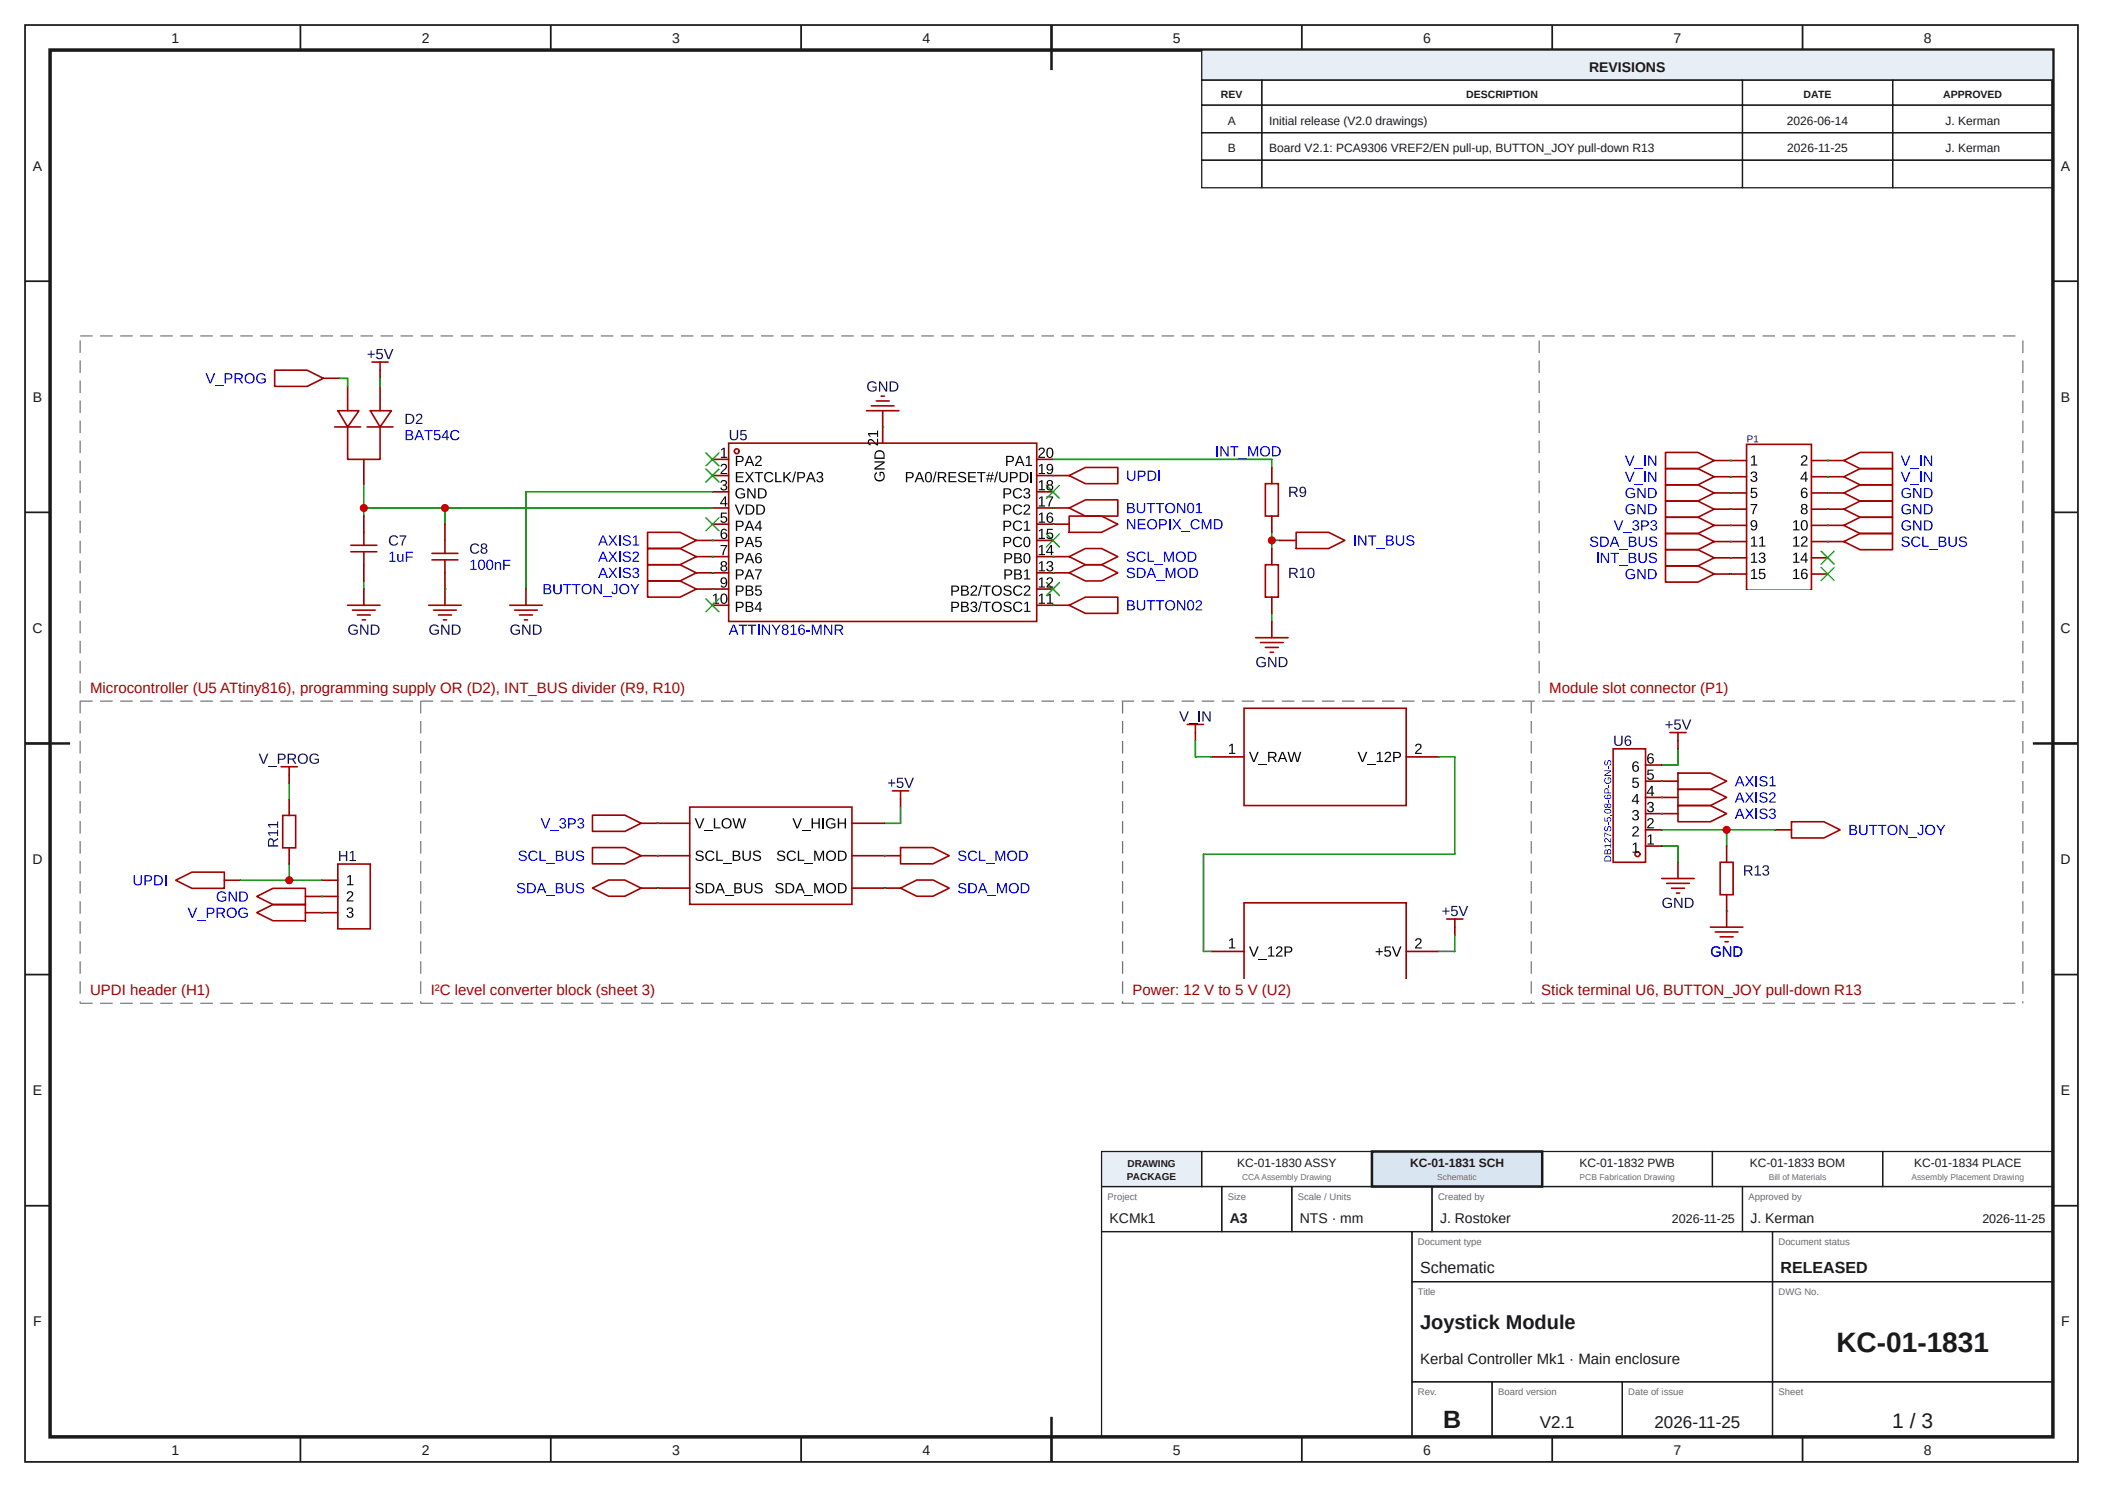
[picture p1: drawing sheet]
<svg xmlns="http://www.w3.org/2000/svg" width="420mm" height="297mm" viewBox="0 0 420 297" stroke-linecap="round" stroke-linejoin="round" font-family="sans-serif">
<defs><g id="words">
<text font-size="5.6" fill="#1a1a1a" x="366.7" y="270">KC-01-1831</text>
<text font-size="5" fill="#1a1a1a" x="288.2" y="285.2">B</text>
<text font-size="4.2" fill="#1a1a1a" x="377.9" y="285.2">1 / 3</text>
<text font-size="4" fill="#1a1a1a" x="283.6" y="265.5">Joystick Module</text>
<g font-size="3.4" fill="#1a1a1a">
<text x="307.5" y="285.2">V2.1</text>
<text x="330.4" y="285.2">2026-11-25</text>
</g>
<g font-size="3.2" fill="#1a1a1a">
<text x="283.6" y="254.2">Schematic</text>
<text x="355.6" y="254.2">RELEASED</text>
</g>
<g font-size="3" fill="#a10000">
<text x="18" y="138.3">Microcontroller (U5 ATtiny816), programming supply OR (D2), INT_BUS divider (R9, R10)</text>
<text x="309.4" y="138.3">Module slot connector (P1)</text>
<text x="18" y="198.7">UPDI header (H1)</text>
<text x="86" y="198.7">I²C level converter block (sheet 3)</text>
<text x="226.2" y="198.7">Power: 12 V to 5 V (U2)</text>
<text x="307.8" y="198.7">Stick terminal U6, BUTTON_JOY pull-down R13</text>
</g>
<text font-size="3" fill="#1a1a1a" x="283.6" y="272.5">Kerbal Controller Mk1 · Main enclosure</text>
<g font-size="2.8" fill="#1a1a1a">
<text x="34.2" y="8.6">1</text>
<text x="84.2" y="8.6">2</text>
<text x="134.2" y="8.6">3</text>
<text x="184.2" y="8.6">4</text>
<text x="234.2" y="8.6">5</text>
<text x="284.2" y="8.6">6</text>
<text x="334.2" y="8.6">7</text>
<text x="384.2" y="8.6">8</text>
<text x="317.4" y="14.3">REVISIONS</text>
<text x="6.6" y="34.1">A</text>
<text x="411.6" y="34.1">A</text>
<text x="6.6" y="80.2">B</text>
<text x="411.6" y="80.2">B</text>
<text x="6.5" y="126.4">C</text>
<text x="411.5" y="126.4">C</text>
<text x="6.5" y="172.6">D</text>
<text x="411.5" y="172.6">D</text>
<text x="6.6" y="218.7">E</text>
<text x="411.6" y="218.7">E</text>
<text x="221.6" y="244.2">KCMk1</text>
<text x="245.6" y="244.2">A3</text>
<text x="259.6" y="244.2">NTS · mm</text>
<text x="287.6" y="244.2">J. Rostoker</text>
<text x="349.6" y="244.2">J. Kerman</text>
<text x="6.6" y="264.9">F</text>
<text x="411.6" y="264.9">F</text>
<text x="34.2" y="290.6">1</text>
<text x="84.2" y="290.6">2</text>
<text x="134.2" y="290.6">3</text>
<text x="184.2" y="290.6">4</text>
<text x="234.2" y="290.6">5</text>
<text x="284.2" y="290.6">6</text>
<text x="334.2" y="290.6">7</text>
<text x="384.2" y="290.6">8</text>
</g>
<g font-size="2.5" fill="#1a1a1a">
<text x="333.9" y="244.2">2026-11-25</text>
<text x="395.9" y="244.2">2026-11-25</text>
</g>
<g font-size="2.4" fill="#1a1a1a">
<text x="245.2" y="24.9">A</text>
<text x="253.5" y="24.9">Initial release (V2.0 drawings)</text>
<text x="356.9" y="24.9">2026-06-14</text>
<text x="388.5" y="24.9">J. Kerman</text>
<text x="245.2" y="30.4">B</text>
<text x="253.5" y="30.4">Board V2.1: PCA9306 VREF2/EN pull-up, BUTTON_JOY pull-down R13</text>
<text x="357" y="30.4">2026-11-25</text>
<text x="388.5" y="30.4">J. Kerman</text>
<text x="247.1" y="233">KC-01-1830 ASSY</text>
<text x="281.6" y="233">KC-01-1831 SCH</text>
<text x="315.5" y="233">KC-01-1832 PWB</text>
<text x="349.5" y="233">KC-01-1833 BOM</text>
<text x="382.3" y="233">KC-01-1834 PLACE</text>
</g>
<g font-size="2.1" fill="#1a1a1a">
<text x="243.8" y="19.6">REV</text>
<text x="292.8" y="19.6">DESCRIPTION</text>
<text x="360.2" y="19.6">DATE</text>
<text x="388.1" y="19.6">APPROVED</text>
</g>
<g font-size="2" fill="#1a1a1a">
<text x="225.2" y="233">DRAWING</text>
<text x="225.1" y="235.6">PACKAGE</text>
</g>
<g font-size="1.9" fill="#6b6b6b">
<text x="221.2" y="239.6">Project</text>
<text x="245.2" y="239.6">Size</text>
<text x="259.2" y="239.6">Scale / Units</text>
<text x="287.2" y="239.6">Created by</text>
<text x="349.2" y="239.6">Approved by</text>
<text x="283.2" y="248.6">Document type</text>
<text x="355.2" y="248.6">Document status</text>
<text x="283.2" y="258.6">Title</text>
<text x="355.2" y="258.6">DWG No.</text>
<text x="283.2" y="278.6">Rev.</text>
<text x="299.2" y="278.6">Board version</text>
<text x="325.2" y="278.6">Date of issue</text>
<text x="355.2" y="278.6">Sheet</text>
</g>
<g font-size="1.7" fill="#6b6b6b">
<text x="248" y="235.7">CCAAssembly Drawing</text>
<text x="287" y="235.7">Schematic</text>
<text x="315.5" y="235.7">PCB Fabrication Drawing</text>
<text x="353.2" y="235.7">Bill of Materials</text>
<text x="381.7" y="235.7">Assembly Placement Drawing</text>
</g>
</g></defs>
<g fill="none" stroke="#1a1a1a" stroke-width=".35">
<path d="M5 5h410v287h-410zM60 5v5M110 5v5M160 5v5M210 5v5M260 5v5M310 5v5M360 5v5M5 56.2h5M410 56.2h5M5 102.3h5M410 102.3h5"/>
<path d="M5 148.5h5M410 148.5h5M5 194.7h5M410 194.7h5M5 240.8h5M410 240.8h5M60 287v5M110 287v5M160 287v5M210 287v5M260 287v5M310 287v5"/>
<path d="M360 287v5"/>
</g>
<path d="M10 10h400v277h-400z" fill="none" stroke="#1a1a1a" stroke-width=".7" stroke-linecap="butt"/>
<path d="M210 5v9M5 148.5h9M406 148.5h9M210 283v9" fill="none" stroke="#1a1a1a" stroke-width=".5"/>
<path d="M240 10h170v6h-170z" fill="#e8eef5"/>
<g fill="none" stroke="#1a1a1a" stroke-width=".25">
<path d="M240 10h170v6h-170zM240 16h12v5h-12zM252 16h96v5h-96zM348 16h30v5h-30zM378 16h32v5h-32zM240 21h12v5.5h-12zM240 26.5h12v5.5h-12zM240 32h12v5.5h-12zM252 21h96v5.5h-96zM252 26.5h96v5.5h-96zM252 32h96v5.5h-96zM348 21h30v5.5h-30z"/>
<path d="M348 26.5h30v5.5h-30zM348 32h30v5.5h-30zM378 21h32v5.5h-32zM378 26.5h32v5.5h-32zM378 32h32v5.5h-32zM220 237h24v9h-24zM244 237h14v9h-14zM258 237h28v9h-28zM286 237h62v9h-62zM348 237h62v9h-62zM220 246h62v41h-62zM282 246h72v10h-72z"/>
<path d="M282 256h72v20h-72zM354 246h56v10h-56zM354 256h56v20h-56zM282 276h16v11h-16zM298 276h26v11h-26zM324 276h30v11h-30zM354 276h56v11h-56z"/>
</g>
<path d="M220 230h20v7h-20z" fill="#e8eef5"/>
<path d="M220 230h20v7h-20zM240 230h34v7h-34z" fill="none" stroke="#1a1a1a" stroke-width=".25"/>
<path d="M274 230h34v7h-34z" fill="#d9e6f2"/>
<path d="M274 230h34v7h-34z" fill="none" stroke="#1a1a1a" stroke-width=".5"/>
<path d="M308 230h34v7h-34zM342 230h34v7h-34zM376 230h34v7h-34z" fill="none" stroke="#1a1a1a" stroke-width=".25"/>
<path d="M38.8 67.1h245.8v68h-245.8z" fill="#fff"/>
<g fill="none" stroke="#a10000" stroke-width=".32">
<path d="M145.5 88.5h61.6v35.6h-61.6z"/>
<circle cx="147.1" cy="90.1" r=".49"/>
</g>
<g fill="none" stroke="#870000" stroke-width=".32">
<path d="M142.3 91.8h3.2M142.3 95h3.2M142.3 98.2h3.2M176.3 85.3v3.2M207.1 91.8h3.2M207.1 95h3.2M207.1 98.2h3.2M142.3 101.5h3.2M142.3 104.7h3.2M142.3 107.9h3.2M142.3 111.2h3.2M142.3 114.4h3.2"/>
<path d="M142.3 117.7h3.2M207.1 101.5h3.2M207.1 104.7h3.2M207.1 107.9h3.2M207.1 111.2h3.2M207.1 114.4h3.2M207.1 117.7h3.2M142.3 120.9h3.2M207.1 120.9h3.2"/>
</g>
<g fill="#000">
<path d="M144.1 92.8a.65 .65 0 0 1 1 .1 .65 .65 0 0 1-.3 1l-.6 .6h1v.2h-1.3l.1-.3 .4-.5a.6 .6 0 0 0 .3-1h-.4l-.1 .3h-.3zM144 89.8l.5-.4h.2v1.8h.5v.3h-1.2v-.3h.5v-1.5l-.5 .3zM144.1 96a.58 .58 0 0 1 .9 0 .58 .58 0 0 1-.2 .9 .57 .57 0 0 1 .4 .8 .57 .57 0 0 1-.8 .2l-.5-.3v-.2h.2a.41 .41 0 0 0 .6 .4 .41 .41 0 0 0 .2-.7l-.6-.1v-.2a.39 .39 0 0 0 .6-.2 .39 .39 0 0 0-.3-.5 .39 .39 0 0 0-.4 .3h-.3zM147.1 97.8a1.06 1.06 0 0 1 1.6 .2h-.2a.8 .8 0 0 0-1.1 0 .8 .8 0 0 0-.1 1.1 .8 .8 0 0 0 1.1 .1l.1-.4h-.6v-.3h.9v.7a1.11 1.11 0 0 1-1.6 .2 1.11 1.11 0 0 1-.1-1.6zM147 94.3h1.5v.2h-1.3v.7h1.2v.2h-1.2v.7h1.4v.2h-1.6zM148.8 94.3h.3l.6 .8 .5-.8h.3l-.7 1 .8 1h-.3l-.6-.9-.6 .9h-.4l.8-1zM149.3 97.5h.3l1.1 1.8-.1-1.8h.3v2.1h-.3l-1.1-1.8v1.8h-.2zM151 91.2a.65 .65 0 0 1 1 .1 .65 .65 0 0 1-.3 1l-.6 .6h1v.2h-1.3l.1-.4 .4-.4a.6 .6 0 0 0 .3-1h-.4l-.1 .3h-.3zM150.7 94.3h1.7v.2h-.7v1.8h-.3v-1.8h-.7zM152.9 94.5a1.01 1.01 0 0 1 1.5 .3h-.2a.76 .76 0 0 0-1.1-.2 .76 .76 0 0 0-.1 1.1l.4 .4a.7 .7 0 0 0 .8-.4l.3 .1a1.04 1.04 0 0 1-1.6 .3 1.04 1.04 0 0 1 0-1.6zM154.8 94.3h.3v1.8h1v.2h-1.3zM156.4 94.3h.3v1l1-1h.3l-.8 .9 .9 1.1h-.3l-.8-1-.3 .2v.8h-.3z"/>
<path d="M158.8 94.2h.2l-.6 2.1h-.2zM163.3 94.4a.58 .58 0 0 1 .9 0 .58 .58 0 0 1-.3 .9 .57 .57 0 0 1 .5 .7 .57 .57 0 0 1-.9 .3l-.4-.3-.1-.2h.3a.41 .41 0 0 0 .6 .3 .41 .41 0 0 0 .1-.6l-.5-.1v-.2a.39 .39 0 0 0 .6-.2 .39 .39 0 0 0-.3-.6 .39 .39 0 0 0-.5 .4h-.2zM173.5 87.8a.83 .83 0 0 1 1.2 .5l.5 .4v-1.1h.2v1.4l-.4-.1-.4-.4a.6 .6 0 0 0-1-.3v.4l.3 .1-.1 .3a.69 .69 0 0 1-.3-1.2zM173.3 86.5h1.9v-.5h.2v1.3h-.2v-.5h-1.6l.3 .4h-.2l-.4-.5zM174.8 94.5l.3-.2 .1 .3a.8 .8 0 0 0-.1 1.1 .8 .8 0 0 0 1.1 0 .8 .8 0 0 0 .1-1.1l-.4-.1v.6h-.2v-.9h.7a1.08 1.08 0 0 1 .2 1.5 1.08 1.08 0 0 1-1.5 .3 1.08 1.08 0 0 1-.3-1.5zM174.6 92.1h2.1v.4l-1.8 1.1 1.8-.1v.3h-2.1v-.3l1.8-1.1h-1.8zM186.8 94.2h.3l-.6 2.1h-.3zM189.4 94.3h1.6v.2h-1.3v.7h1.2v.2h-1.2v.7h1.3v.2h-1.6zM191.5 94.5a.91 .91 0 0 1 1.4 .2l-.2 .1a.49 .49 0 0 0-.6-.4 .49 .49 0 0 0-.4 .5l.5 .2a.62 .62 0 0 1 .8 .7 .62 .62 0 0 1-.9 .5 .74 .74 0 0 1-.8-.5h.3a.57 .57 0 0 0 .6 .4 .57 .57 0 0 0 .5-.6l-.5-.2a.65 .65 0 0 1-.6-.2 .65 .65 0 0 1-.1-.7zM193.4 94.3h1.5v.2h-1.3v.7h1.2v.2h-1.2v.7h1.4v.2h-1.6zM195.1 94.3h1.7v.2h-.7v1.8h-.3v-1.8h-.7zM199.1 94.2h.2l-.6 2.1h-.2z"/>
<path d="M199.6 94.3h.2v1.3a.56 .56 0 0 0 .6 .5 .56 .56 0 0 0 .6-.6v-1.2h.2v1.3a.84 .84 0 0 1-.8 .7 .84 .84 0 0 1-.8-.7zM202.5 97.8a1.01 1.01 0 0 1 1.6 .2l-.2 .1a.76 .76 0 0 0-1.1-.2 .76 .76 0 0 0-.2 1.1l.5 .3a.7 .7 0 0 0 .8-.4l.3 .1a1.04 1.04 0 0 1-1.6 .4 1.04 1.04 0 0 1-.1-1.6zM204.9 91.4l.5-.3h.2v1.8h.5v.2h-1.2v-.2h.5v-1.6l-.5 .3zM204.6 97.6a.58 .58 0 0 1 .9 0 .58 .58 0 0 1-.2 .9 .57 .57 0 0 1 .4 .8 .57 .57 0 0 1-.8 .3l-.5-.4v-.2h.2a.41 .41 0 0 0 .6 .4 .41 .41 0 0 0 .2-.7l-.5-.1v-.2a.39 .39 0 0 0 .5-.2 .39 .39 0 0 0-.3-.5 .39 .39 0 0 0-.4 .3h-.3zM207.6 89.5a.65 .65 0 0 1 1 .2 .65 .65 0 0 1-.4 .9l-.6 .6h1.1v.3h-1.3v-.4l.5-.5a.6 .6 0 0 0 .3-1l-.4 .1-.2 .3-.2-.1zM207.5 96.2l.5-.3h.2v1.8h.5v.2h-1.3v-.2h.6v-1.5l-.5 .3zM207.5 93l.5-.3h.2v1.8h.5v.2h-1.3v-.2h.6v-1.6l-.5 .3zM209 99.1h1.3l-.5 1.4-.2 .7h-.2v-.6l.7-1.2h-1.1zM143.9 108.9h1.3l-.5 1.3-.2 .7h-.2v-.5l.7-1.3h-1.1zM144 102.4h1.1v.2h-.9v.6a.7 .7 0 0 1 1 .4 .7 .7 0 0 1-.4 .9 .7 .7 0 0 1-.9-.5l.2-.1a.45 .45 0 0 0 .7 .2 .45 .45 0 0 0 .1-.7 .45 .45 0 0 0-.7 .1h-.3zM146.7 100.8h.3l.7 1.8 .7-1.8h.3l-.9 2h-.2zM150.8 113.7h1.3l-.5 1.3-.2 .7h-.2v-.5l.7-1.3h-1.1z"/>
<path d="M150.9 107.2h1.1v.3h-.9v.6a.7 .7 0 0 1 1 .3 .7 .7 0 0 1-.4 1 .7 .7 0 0 1-.9-.6h.2a.45 .45 0 0 0 .7 .2 .45 .45 0 0 0 .1-.7 .45 .45 0 0 0-.7 0h-.3zM150.9 117h1.1v.2h-.9v.6a.7 .7 0 0 1 1 .3 .7 .7 0 0 1-.4 1 .7 .7 0 0 1-.9-.6h.2a.45 .45 0 0 0 .7 .2 .45 .45 0 0 0 .1-.7 .45 .45 0 0 0-.7 0h-.3zM194 117.1a.65 .65 0 0 1 1.1 .1 .65 .65 0 0 1-.4 1l-.6 .6h1.1v.2h-1.4l.1-.4 .4-.4a.6 .6 0 0 0 .4-1h-.5l-.1 .3h-.3zM195.9 116.8h.2l-.6 2.2h-.2zM196.2 117h1.7v.2h-.7v1.8h-.3v-1.8h-.7zM200.5 117.2a.91 .91 0 0 1 1.5 .2h-.3a.49 .49 0 0 0-.5-.3 .49 .49 0 0 0-.4 .5l.5 .2a.62 .62 0 0 1 .7 .7 .62 .62 0 0 1-.8 .5 .74 .74 0 0 1-.8-.5l.2-.1a.57 .57 0 0 0 .6 .5 .57 .57 0 0 0 .5-.6l-.4-.2a.65 .65 0 0 1-.7-.2 .65 .65 0 0 1-.1-.7zM202.5 107.5a1.01 1.01 0 0 1 1.6 .2l-.2 .1a.76 .76 0 0 0-1.1-.2 .76 .76 0 0 0-.2 1.1l.5 .3a.7 .7 0 0 0 .8-.4l.3 .2a1.04 1.04 0 0 1-1.6 .3 1.04 1.04 0 0 1-.1-1.6zM202.5 104.3a1.01 1.01 0 0 1 1.6 .2l-.2 .1a.76 .76 0 0 0-1.1-.2 .76 .76 0 0 0-.2 1l.5 .4a.7 .7 0 0 0 .8-.4l.3 .1a1.04 1.04 0 0 1-1.6 .3 1.04 1.04 0 0 1-.1-1.5zM202.5 101a1.01 1.01 0 0 1 1.6 .2l-.2 .1a.76 .76 0 0 0-1.1-.2 .76 .76 0 0 0-.2 1.1l.5 .4a.7 .7 0 0 0 .8-.4l.3 .1a1.04 1.04 0 0 1-1.6 .3 1.04 1.04 0 0 1-.1-1.6zM202.6 117.2a1.01 1.01 0 0 1 1.6 .2l-.3 .1a.76 .76 0 0 0-1.1-.2 .76 .76 0 0 0-.1 1.1l.4 .4a.7 .7 0 0 0 .9-.4l.2 .1a1.04 1.04 0 0 1-1.6 .3 1.04 1.04 0 0 1 0-1.6zM204.6 100.9a.65 .65 0 0 1 1.1 .1 .65 .65 0 0 1-.4 1l-.6 .6h1v.2h-1.3l.1-.3 .4-.5a.6 .6 0 0 0 .3-1h-.4l-.1 .3h-.3zM204.7 117.1a.65 .65 0 0 1 1 .1 .65 .65 0 0 1-.4 1l-.6 .6h1.1v.2h-1.3v-.4l.5-.4a.6 .6 0 0 0 .3-1h-.4l-.2 .3h-.2z"/>
<path d="M204.5 104.3l.5-.3h.3v1.8h.5v.2h-1.3v-.2h.5v-1.5l-.5 .3zM204.6 114.1l.4-.4h.3v1.8h.5v.2h-1.3v-.2h.5v-1.5l-.4 .3zM207.5 115.7l.5-.4h.2v1.8h.5v.3h-1.3v-.3h.6v-1.5l-.5 .3zM207.5 112.4l.5-.3h.2v1.8h.5v.2h-1.3v-.2h.6v-1.6l-.5 .4zM207.5 109.2l.5-.3h.2v1.8h.5v.2h-1.3v-.2h.6v-1.6l-.5 .3zM207.5 106l.5-.4h.2v1.8h.5v.2h-1.3v-.2h.6v-1.5l-.5 .3zM207.5 102.7l.5-.3h.2v1.8h.5v.2h-1.3v-.2h.6v-1.6l-.5 .4zM207.5 99.5l.5-.4h.2v1.9h.5v.2h-1.3v-.2h.6v-1.6l-.5 .3zM209.2 115.5a.65 .65 0 0 1 1 .1 .65 .65 0 0 1-.3 .9l-.6 .6h1v.3h-1.3l.1-.4 .4-.4a.6 .6 0 0 0 .3-1.1l-.4 .1-.1 .3-.3-.1zM209.2 112.2a.58 .58 0 0 1 .9 0 .58 .58 0 0 1-.2 .9 .57 .57 0 0 1 .4 .8 .57 .57 0 0 1-.8 .2l-.5-.3v-.2h.2a.41 .41 0 0 0 .6 .3 .41 .41 0 0 0 .2-.6l-.6-.1v-.2a.39 .39 0 0 0 .6-.2 .39 .39 0 0 0-.3-.5 .39 .39 0 0 0-.4 .3h-.3zM209.1 105.6h1.1v.2h-.9v.7a.7 .7 0 0 1 1 .3 .7 .7 0 0 1-.4 .9 .7 .7 0 0 1-.9-.5h.2a.45 .45 0 0 0 .7 .2 .45 .45 0 0 0 .1-.7 .45 .45 0 0 0-.7 0h-.3zM142.4 118.9l.5-.3h.2v1.8h.5v.2h-1.3v-.2h.6v-1.6l-.5 .3z"/>
<path d="M194 120.3a.58 .58 0 0 1 .9 0 .58 .58 0 0 1-.2 .9 .57 .57 0 0 1 .4 .7 .57 .57 0 0 1-.8 .3l-.5-.3v-.2h.3a.41 .41 0 0 0 .5 .3 .41 .41 0 0 0 .2-.6l-.5-.1v-.2a.39 .39 0 0 0 .5-.2 .39 .39 0 0 0-.2-.5 .39 .39 0 0 0-.5 .3h-.3zM195.9 120.1h.2l-.6 2.1h-.2zM196.2 120.2h1.7v.2h-.7v1.8h-.3v-1.8h-.7zM200.5 120.4a.91 .91 0 0 1 1.5 .2l-.3 .1a.49 .49 0 0 0-.5-.4 .49 .49 0 0 0-.4 .6l.5 .2a.62 .62 0 0 1 .7 .6 .62 .62 0 0 1-.8 .5 .74 .74 0 0 1-.8-.5h.2a.57 .57 0 0 0 .6 .4 .57 .57 0 0 0 .5-.6l-.4-.2a.65 .65 0 0 1-.7-.2 .65 .65 0 0 1-.1-.7zM202.6 120.4a1.01 1.01 0 0 1 1.6 .3l-.3 .1a.76 .76 0 0 0-1.1-.3 .76 .76 0 0 0-.1 1.1l.4 .4a.7 .7 0 0 0 .9-.4l.2 .1a1.04 1.04 0 0 1-1.6 .3 1.04 1.04 0 0 1 0-1.6zM204.6 120.5l.5-.3h.2v1.8h.5v.2h-1.3v-.2h.5v-1.6l-.4 .4zM207.5 118.9l.5-.3h.2v1.8h.5v.2h-1.3v-.2h.6v-1.6l-.5 .3zM209.1 118.9l.5-.3h.2v1.8h.5v.2h-1.2v-.2h.5v-1.6l-.5 .3z"/>
<path d="M147 91.1h.8a.62 .62 0 0 1 .7 .6 .62 .62 0 0 1-.7 .6h-.6v.8h-.2zM147.2 91.3v.8l.9-.1a.41 .41 0 0 0-.1-.7z"/>
<path d="M149.5 91.1h.3l.8 2h-.2l-.3-.6h-.9l-.2 .6h-.3zM149.7 91.3l-.4 1h.7z"/>
<path d="M151.4 97.5a1.59 1.59 0 0 1 1.6 .5 1.03 1.03 0 0 1-.9 1.6h-.7zM151.6 97.7v1.6a.86 .86 0 0 0 1.2-.8 .86 .86 0 0 0-1.2-.8z"/>
<path d="M159.2 94.3h.9a.62 .62 0 0 1 .7 .6 .62 .62 0 0 1-.7 .6h-.6v.8h-.3zM159.5 94.5v.8h.8a.41 .41 0 0 0 0-.7z"/>
<path d="M161.8 94.3h.3l.8 2h-.3l-.2-.6h-.9l-.3 .6h-.2zM161.9 94.5l-.3 1h.7z"/>
<path d="M174.9 90.2a1.03 1.03 0 0 1 1.1-.2 1.03 1.03 0 0 1 .7 .9v.8h-2.1a1.83 1.83 0 0 1 .3-1.5zM175.1 90.4l-.2 .4v.6h1.6a.88 .88 0 0 0-.3-1.1 .88 .88 0 0 0-1.1 .1z"/>
<path d="M180.9 94.3h.9a.62 .62 0 0 1 .7 .6 .62 .62 0 0 1-.7 .6h-.6v.8h-.3zM181.2 94.5v.8h.8a.41 .41 0 0 0 0-.7z"/>
<path d="M183.5 94.3h.3l.8 2h-.3l-.2-.6h-.9l-.3 .6h-.2zM183.6 94.5l-.4 1h.8z"/>
<path d="M185 94.4a.76 .76 0 0 1 .9 0 .76 .76 0 0 1 .2 .9 .76 .76 0 0 1-.7 1 .76 .76 0 0 1-.7-1l.1-.6zM185.2 94.5a1.41 1.41 0 0 0 0 1.6 .56 .56 0 0 0 .6-.2 .56 .56 0 0 0 .1-.6l-.1-.5a.39 .39 0 0 0-.6-.3z"/>
<path d="M187.3 94.3h1a.59 .59 0 0 1 .7 .5 .59 .59 0 0 1-.5 .6l.6 .9h-.4l-.5-.8h-.6v.8h-.3zM187.6 94.5v.8h.6a.38 .38 0 0 0 .5-.4 .38 .38 0 0 0-.5-.4z"/>
<path d="M197.5 94.3h.1l-.1 .6h.5l.2-.6h.1l-.1 .6h.3v.1h-.3l-.1 .6h.3v.1h-.4l-.1 .6h-.2l.2-.6h-.6l-.1 .6h-.1l.1-.6h-.3v-.1h.3l.1-.6h-.3v-.1h.4zM197.5 95l-.1 .6h.5l.1-.6z"/>
<path d="M200.4 97.5h.9a.62 .62 0 0 1 .7 .6 .62 .62 0 0 1-.7 .7h-.6v.8h-.3zM200.7 97.7v.8h.8a.41 .41 0 0 0 0-.7z"/>
<path d="M200.9 91.1h.9a.62 .62 0 0 1 .7 .6 .62 .62 0 0 1-.7 .6h-.6v.8h-.3zM201.2 91.3v.8l.8-.1a.41 .41 0 0 0 0-.7z"/>
<path d="M201.7 94.3h.9a.62 .62 0 0 1 .7 .6 .62 .62 0 0 1-.7 .6h-.6v.8h-.3zM202 94.5v.8h.8a.41 .41 0 0 0 0-.7z"/>
<path d="M203.5 91.1h.3l.8 2h-.3l-.2-.6h-.9l-.2 .6h-.3zM203.6 91.3l-.3 1h.7z"/>
<path d="M203.7 94.3a1.59 1.59 0 0 1 1.6 .4 1.03 1.03 0 0 1-.9 1.6h-.7zM203.9 94.5v1.6a.86 .86 0 0 0 1.2-.8 .86 .86 0 0 0-1.2-.8z"/>
<path d="M209.2 92.8a.74 .74 0 0 1 .9 0 .74 .74 0 0 1 .2 .8 .77 .77 0 0 1-.2 1 .77 .77 0 0 1-1-.1l-.1-.2h.3v.1a.52 .52 0 0 0 .7 0 .52 .52 0 0 0 .1-.7 .65 .65 0 0 1-1 .1 .65 .65 0 0 1 .1-1zM209.2 93.4a.45 .45 0 0 0 .9 0 .45 .45 0 0 0-.9 0z"/>
<path d="M209.2 96a.58 .58 0 0 1 .9 0 .58 .58 0 0 1-.1 .9 .59 .59 0 0 1 .3 .8 .59 .59 0 0 1-.8 .2 .55 .55 0 0 1-.5-.5 .55 .55 0 0 1 .4-.5l-.4-.3zM209.3 96.4a.37 .37 0 0 0 .7 0 .37 .37 0 0 0-.7 0zM209.2 97.4a.45 .45 0 0 0 .9 0 .45 .45 0 0 0-.9 0z"/>
<path d="M209.3 89.5a.76 .76 0 0 1 .9 .1 .76 .76 0 0 1 .2 .8 .76 .76 0 0 1-.7 1.1 .76 .76 0 0 1-.7-1.1v-.5zM209.5 89.7a1.41 1.41 0 0 0 0 1.5 .56 .56 0 0 0 .5-.2 .56 .56 0 0 0 .1-.6v-.4a.39 .39 0 0 0-.6-.3z"/>
<path d="M144.7 99.1h.3v1.4h.3v.2h-.3v.5h-.2v-.5h-1v-.2zM144.8 99.4l-.7 1.1h.7z"/>
<path d="M144.1 115.5a.74 .74 0 0 1 .9-.1 .74 .74 0 0 1 .2 .9 .77 .77 0 0 1-.2 .9 .77 .77 0 0 1-1 0l-.1-.2 .3-.1v.2a.52 .52 0 0 0 .7-.1 .52 .52 0 0 0 .1-.6 .65 .65 0 0 1-1 .1 .65 .65 0 0 1 .1-1zM144.1 116a.45 .45 0 0 0 .9 0 .45 .45 0 0 0-.9 0z"/>
<path d="M144.2 105.7a.63 .63 0 0 1 1 .3h-.3a.42 .42 0 0 0-.5-.2 .42 .42 0 0 0-.2 .6v.2a.65 .65 0 0 1 .9 .1 .65 .65 0 0 1-.2 1 .65 .65 0 0 1-.9-.5l-.1-.8zM144.1 107a.45 .45 0 0 0 .9 0 .45 .45 0 0 0-.9 0z"/>
<path d="M144.1 112.2a.58 .58 0 0 1 .9 0 .58 .58 0 0 1-.2 .9 .59 .59 0 0 1 .4 .8 .59 .59 0 0 1-.8 .2 .55 .55 0 0 1-.5-.5 .55 .55 0 0 1 .4-.5l-.4-.3zM144.2 112.6a.37 .37 0 0 0 .7 0 .37 .37 0 0 0-.7 0zM144.1 113.6a.45 .45 0 0 0 .9 0 .45 .45 0 0 0-.9 0z"/>
<path d="M144.2 118.7a.76 .76 0 0 1 .9 0 .76 .76 0 0 1 .2 .9 .76 .76 0 0 1-.7 1 .76 .76 0 0 1-.7-1v-.6zM144.4 118.8a1.41 1.41 0 0 0 0 1.6 .56 .56 0 0 0 .5-.2 .56 .56 0 0 0 .1-.6v-.5a.39 .39 0 0 0-.6-.3z"/>
<path d="M147 104h.8a.62 .62 0 0 1 .7 .6 .62 .62 0 0 1-.7 .6h-.6v.8h-.2zM147.2 104.2v.8h.9a.41 .41 0 0 0-.1-.7z"/>
<path d="M147 107.2h.8a.62 .62 0 0 1 .7 .7 .62 .62 0 0 1-.7 .6h-.6v.8h-.2zM147.2 107.5v.8l.9-.1a.41 .41 0 0 0-.1-.7z"/>
<path d="M147 110.5h.8a.62 .62 0 0 1 .7 .6 .62 .62 0 0 1-.7 .6h-.6v.8h-.2zM147.2 110.7v.8h.9a.41 .41 0 0 0-.1-.8z"/>
<path d="M147 113.7h.8a.62 .62 0 0 1 .7 .6 .62 .62 0 0 1-.7 .7h-.6v.7h-.2zM147.2 113.9v.8h.9a.41 .41 0 0 0-.1-.7z"/>
<path d="M147 117h.8a.62 .62 0 0 1 .7 .6 .62 .62 0 0 1-.7 .6h-.6v.8h-.2zM147.2 117.2v.8l.9-.1a.41 .41 0 0 0-.1-.7z"/>
<path d="M149.5 104h.3l.8 2h-.2l-.3-.6h-.9l-.2 .6h-.3zM149.7 104.2l-.4 1h.7z"/>
<path d="M149.5 107.2h.3l.8 2.1h-.2l-.3-.6h-.9l-.2 .6h-.3zM149.7 107.4l-.4 1.1h.7z"/>
<path d="M149.5 110.5h.3l.8 2h-.2l-.3-.6h-.9l-.2 .6h-.3zM149.7 110.7l-.4 1h.7z"/>
<path d="M149.5 113.7h.3l.8 2h-.2l-.3-.5h-.9l-.2 .5h-.3zM149.7 113.9l-.4 1h.7z"/>
<path d="M148.9 117a1.33 1.33 0 0 1 1.4 .2l.1 .4-.4 .3a.55 .55 0 0 1 .5 .7 .55 .55 0 0 1-.8 .4h-.8zM149.2 117.2v.6h.5a.34 .34 0 0 0 .4-.3 .34 .34 0 0 0-.4-.3zM149.2 118v.8h.5a.38 .38 0 0 0 .4-.2 .38 .38 0 0 0 .1-.4z"/>
<path d="M148.9 100.8a1.59 1.59 0 0 1 1.6 .4 1.03 1.03 0 0 1-.8 1.6h-.8zM149.2 101v1.6a.86 .86 0 0 0 1.2-.8 .86 .86 0 0 0-1.2-.8z"/>
<path d="M151.6 104h.3v1.4h.3v.2h-.3v.4h-.2v-.4h-1v-.2zM151.7 104.3l-.7 1.1h.7z"/>
<path d="M151.1 110.6a.63 .63 0 0 1 1 .3h-.2a.42 .42 0 0 0-.6-.2 .42 .42 0 0 0-.2 .5v.3a.65 .65 0 0 1 1 .1 .65 .65 0 0 1-.3 .9 .65 .65 0 0 1-.9-.4l-.1-.9zM151 111.8a.45 .45 0 0 0 .9 0 .45 .45 0 0 0-.9 0z"/>
<path d="M151 100.8a1.59 1.59 0 0 1 1.7 .4 1.03 1.03 0 0 1-.9 1.6h-.8zM151.3 101v1.6a.86 .86 0 0 0 1.2-.8 .86 .86 0 0 0-1.2-.8z"/>
<path d="M190 117h.8a.62 .62 0 0 1 .8 .6 .62 .62 0 0 1-.7 .6h-.6v.8h-.3zM190.3 117.2v.8l.8-.1a.41 .41 0 0 0 0-.7z"/>
<path d="M192 117a1.33 1.33 0 0 1 1.4 .2v.4l-.4 .3a.55 .55 0 0 1 .5 .7 .55 .55 0 0 1-.7 .4h-.8zM192.2 117.2v.6h.5a.34 .34 0 0 0 .4-.3 .34 .34 0 0 0-.4-.3zM192.2 118v.8h.6a.38 .38 0 0 0 .4-.2 .38 .38 0 0 0 0-.4z"/>
<path d="M198 118a1.05 1.05 0 0 1 2.1 0 1.05 1.05 0 0 1-2.1 0zM198.5 117.4a.79 .79 0 0 0 0 1.2 .79 .79 0 0 0 1.2-.2 .79 .79 0 0 0-.1-1 .79 .79 0 0 0-1.1 0z"/>
<path d="M200.4 107.2h.9a.62 .62 0 0 1 .7 .7 .62 .62 0 0 1-.7 .6h-.6v.8h-.3zM200.7 107.5v.8l.8-.1a.41 .41 0 0 0 0-.7z"/>
<path d="M200.4 104h.9a.62 .62 0 0 1 .7 .6 .62 .62 0 0 1-.7 .6h-.6v.8h-.3zM200.7 104.2v.8h.8a.41 .41 0 0 0 0-.7z"/>
<path d="M200.4 100.8h.9a.62 .62 0 0 1 .7 .6 .62 .62 0 0 1-.7 .6h-.6v.8h-.3zM200.7 101v.8l.8-.1a.41 .41 0 0 0 0-.7z"/>
<path d="M200.6 113.7h.8a.62 .62 0 0 1 .8 .6 .62 .62 0 0 1-.7 .7h-.6v.7h-.3zM200.9 113.9v.8h.8a.41 .41 0 0 0 0-.7z"/>
<path d="M200.6 110.5h.8a.62 .62 0 0 1 .8 .6 .62 .62 0 0 1-.7 .6h-.6v.8h-.3zM200.9 110.7v.8h.8a.41 .41 0 0 0 0-.8z"/>
<path d="M202.6 113.7a1.33 1.33 0 0 1 1.4 .3v.4l-.4 .3a.55 .55 0 0 1 .5 .6 .55 .55 0 0 1-.7 .4h-.8zM202.8 113.9v.7h.5a.34 .34 0 0 0 .4-.3 .34 .34 0 0 0-.4-.4zM202.8 114.8v.7h.6a.38 .38 0 0 0 .4-.1 .38 .38 0 0 0 0-.4z"/>
<path d="M202.6 110.5a1.33 1.33 0 0 1 1.4 .3v.3l-.4 .3a.55 .55 0 0 1 .5 .7 .55 .55 0 0 1-.7 .4h-.8zM202.8 110.7v.6h.5a.34 .34 0 0 0 .4-.3 .34 .34 0 0 0-.4-.3zM202.8 111.6v.7h.6a.38 .38 0 0 0 .4-.2 .38 .38 0 0 0 0-.4z"/>
<path d="M204.7 107.3a.76 .76 0 0 1 .9 .1 .76 .76 0 0 1 .2 .9 .76 .76 0 0 1-.7 1 .76 .76 0 0 1-.7-1v-.6zM204.9 107.5a1.41 1.41 0 0 0 0 1.5 .56 .56 0 0 0 .5-.2 .56 .56 0 0 0 .1-.5v-.5a.39 .39 0 0 0-.6-.3z"/>
<path d="M204.7 110.6a.76 .76 0 0 1 .9 0 .76 .76 0 0 1 .2 .9 .76 .76 0 0 1-.7 1 .76 .76 0 0 1-.7-1l.1-.6zM204.9 110.7a1.41 1.41 0 0 0 0 1.6 .56 .56 0 0 0 .6-.2 .56 .56 0 0 0 0-.6v-.5a.39 .39 0 0 0-.6-.3z"/>
<path d="M209.8 108.9h.3v1.3h.3v.2h-.3v.5h-.2v-.5h-1v-.2zM209.9 109.2l-.7 1h.7z"/>
<path d="M209.3 102.5a.63 .63 0 0 1 1 .3h-.2a.42 .42 0 0 0-.6-.2 .42 .42 0 0 0-.2 .5v.3a.65 .65 0 0 1 1 .1 .65 .65 0 0 1-.3 .9 .65 .65 0 0 1-.9-.4l-.1-.9zM209.2 103.7a.45 .45 0 0 0 .9 0 .45 .45 0 0 0-.9 0z"/>
<path d="M147 120.2h.8a.62 .62 0 0 1 .7 .6 .62 .62 0 0 1-.7 .6h-.6v.8h-.2zM147.2 120.4v.8h.9a.41 .41 0 0 0-.1-.7z"/>
<path d="M148.9 120.2a1.33 1.33 0 0 1 1.4 .3l.1 .4-.4 .3a.55 .55 0 0 1 .5 .6 .55 .55 0 0 1-.8 .4h-.8zM149.2 120.4v.7h.5a.34 .34 0 0 0 .4-.4 .34 .34 0 0 0-.4-.3zM149.2 121.3v.7h.5a.38 .38 0 0 0 .4-.1 .38 .38 0 0 0 .1-.5z"/>
<path d="M151.6 120.2h.3v1.4h.3v.2h-.3v.4h-.2v-.4h-1v-.2zM151.7 120.5l-.7 1.1h.7z"/>
<path d="M190 120.2h.8a.62 .62 0 0 1 .8 .6 .62 .62 0 0 1-.7 .6h-.6v.8h-.3zM190.3 120.4v.8h.8a.41 .41 0 0 0 0-.7z"/>
<path d="M192 120.2a1.33 1.33 0 0 1 1.4 .3v.4l-.4 .3a.55 .55 0 0 1 .5 .6 .55 .55 0 0 1-.7 .4h-.8zM192.2 120.4v.7h.5a.34 .34 0 0 0 .4-.4 .34 .34 0 0 0-.4-.3zM192.2 121.3v.7h.6a.38 .38 0 0 0 .4-.1 .38 .38 0 0 0 0-.5z"/>
<path d="M198 121.2a1.05 1.05 0 0 1 2.1 0 1.05 1.05 0 0 1-2.1 0zM198.5 120.6a.79 .79 0 0 0 0 1.2 .79 .79 0 0 0 1.2-.2 .79 .79 0 0 0-.1-1 .79 .79 0 0 0-1.1 0z"/>
</g>
<g fill="none" stroke="#3c3" stroke-width=".32">
<path d="M141 90.5l2.6 2.5M141 93.7l2.6 2.6M143.6 90.5l-2.6 2.5M143.6 93.7l-2.6 2.6M209 96.9l2.6 2.6M211.6 96.9l-2.6 2.6M141 103.4l2.6 2.6M141 119.6l2.6 2.6M143.6 103.4l-2.6 2.6M143.6 119.6l-2.6 2.6M209 116.4l2.6 2.6M209 106.6l2.6 2.6"/>
<path d="M211.6 116.4l-2.6 2.6M211.6 106.6l-2.6 2.6"/>
</g>
<path d="M206 94.3v2" fill="none" stroke="#000" stroke-width=".27"/>
<g fill="#000080">
<path d="M145.7 85.9h.3v1.3a.56 .56 0 0 0 .6 .5 .56 .56 0 0 0 .5-.6v-1.2h.3v1.3a.84 .84 0 0 1-.8 .8 .84 .84 0 0 1-.9-.8z"/>
<path d="M147.9 85.9h1.1v.2h-.9v.7a.7 .7 0 0 1 1 .3 .7 .7 0 0 1-.4 .9 .7 .7 0 0 1-.9-.5l.2-.1a.45 .45 0 0 0 .7 .2 .45 .45 0 0 0 .1-.7 .45 .45 0 0 0-.7 .1h-.3z"/>
</g>
<g fill="#00f">
<path d="M147.6 124.8h1.6v.2h-.7v1.8h-.3v-1.8h-.6z"/>
<path d="M149.4 124.8h1.6v.2h-.7v1.8h-.3v-1.8h-.6z"/>
<path d="M146.4 124.8h.3l.8 2h-.3l-.2-.6h-1l-.2 .6h-.3zM146.5 125l-.4 1h.8z"/>
</g>
<path d="M151.5 124.8v2" fill="none" stroke="#00f" stroke-width=".27"/>
<g fill="#00f">
<path d="M152.1 124.8h.4l1.1 1.7-.1-1.7h.3v2h-.3l-1.1-1.7v1.7h-.3z"/>
<path d="M154.1 124.8h.3l.6 .9 .6-.9h.3l-.8 1.1v.9h-.2v-.9z"/>
<path d="M157.9 125.1l.5-.3h.2v1.8h.5v.2h-1.2v-.2h.5v-1.6l-.5 .3z"/>
<path d="M161 125.9h.8v.2h-.8z"/>
<path d="M162.1 124.8h.4l.6 1.7 .6-1.7h.4v2h-.3l.1-1.8-.7 1.8h-.2l-.6-1.8v1.8h-.3z"/>
<path d="M164.6 124.8h.3l1.1 1.7v-1.7h.2v2h-.3l-1.1-1.7v1.7h-.2z"/>
<path d="M156.3 124.9a.58 .58 0 0 1 .9-.1 .58 .58 0 0 1-.1 .9 .59 .59 0 0 1 .3 .8 .59 .59 0 0 1-.8 .3 .55 .55 0 0 1-.5-.5 .55 .55 0 0 1 .4-.6l-.3-.3zM156.4 125.3a.4 .4 0 0 0 .8 0 .4 .4 0 0 0-.8 0zM156.4 126.2a.42 .42 0 0 0 .8 0 .42 .42 0 0 0-.8 0z"/>
<path d="M159.7 124.9a.63 .63 0 0 1 1 .2l-.2 .1a.42 .42 0 0 0-.6-.2 .42 .42 0 0 0-.2 .5v.2a.65 .65 0 0 1 1 .1 .65 .65 0 0 1-.3 1 .65 .65 0 0 1-.9-.4l-.1-.9zM159.6 126.1a.45 .45 0 0 0 .9 0 .45 .45 0 0 0-.9 0z"/>
<path d="M166.7 124.8h1a.59 .59 0 0 1 .7 .4 .59 .59 0 0 1-.5 .7l.6 .9h-.4l-.5-.9h-.6v.9h-.3zM167 125v.7h.6a.38 .38 0 0 0 .5-.4 .38 .38 0 0 0-.5-.3z"/>
</g>
<path d="M176.3 82v3.3" fill="none" stroke="#870000" stroke-width=".32"/>
<path d="M176 79.1h.6M173 82h6.5M174 81.1h4.6M175 80.1h2.6" fill="none" stroke="#a10000" stroke-width=".32"/>
<g fill="#000080">
<path d="M173.4 76.4a1.06 1.06 0 0 1 1.6 .2l-.2 .1a.8 .8 0 0 0-1.1 0 .8 .8 0 0 0-.1 1.1 .8 .8 0 0 0 1.1 .1l.1-.5h-.6v-.2h.9v.7a1.11 1.11 0 0 1-1.6 .1 1.11 1.11 0 0 1-.1-1.6z"/>
<path d="M175.5 76.2h.4l1.1 1.7-.1-1.7h.3v2h-.3l-1.1-1.7v1.7h-.3z"/>
<path d="M177.7 76.2a1.59 1.59 0 0 1 1.6 .4 1.03 1.03 0 0 1-.9 1.6h-.7zM177.9 76.4v1.6a.86 .86 0 0 0 1.2-.8 .86 .86 0 0 0-1.2-.8z"/>
</g>
<path d="M210.3 95h3.2" fill="none" stroke="#870000" stroke-width=".32"/>
<path d="M213.5 95l3.3-1.6h6.4v3.2h-6.4z" fill="none" stroke="#a10000" stroke-width=".32"/>
<g fill="#00f">
<path d="M225.1 94h.3v1.3a.56 .56 0 0 0 .5 .5 .56 .56 0 0 0 .6-.6v-1.2h.3v1.3a.84 .84 0 0 1-.9 .8 .84 .84 0 0 1-.8-.8z"/>
<path d="M227.2 94h.9a.62 .62 0 0 1 .7 .6 .62 .62 0 0 1-.7 .6h-.6v.8h-.3zM227.5 94.2v.8h.8a.41 .41 0 0 0 0-.7z"/>
<path d="M229.2 94a1.59 1.59 0 0 1 1.6 .4 1.03 1.03 0 0 1-.9 1.6h-.7zM229.5 94.2v1.6a.86 .86 0 0 0 1.2-.8 .86 .86 0 0 0-1.2-.8z"/>
</g>
<path d="M231.5 94v2" fill="none" stroke="#00f" stroke-width=".27"/>
<path d="M210.3 111.2h3.2" fill="none" stroke="#870000" stroke-width=".32"/>
<path d="M213.5 111.2l3.3-1.6h3.2l3.2 1.6-3.2 1.6h-3.2z" fill="none" stroke="#a10000" stroke-width=".32"/>
<g fill="#00f">
<path d="M225.2 110.4a.91 .91 0 0 1 1.4 .2l-.2 .1a.49 .49 0 0 0-.6-.4 .49 .49 0 0 0-.4 .5l.5 .2a.62 .62 0 0 1 .8 .7 .62 .62 0 0 1-.8 .5 .74 .74 0 0 1-.9-.5h.3a.57 .57 0 0 0 .6 .4 .57 .57 0 0 0 .5-.6l-.5-.2a.65 .65 0 0 1-.6-.2 .65 .65 0 0 1-.1-.7z"/>
<path d="M227.2 110.4a1.01 1.01 0 0 1 1.6 .3h-.2a.76 .76 0 0 0-1.1-.2 .76 .76 0 0 0-.2 1.1l.5 .4a.7 .7 0 0 0 .8-.4l.2 .1a1.04 1.04 0 0 1-1.5 .3 1.04 1.04 0 0 1-.1-1.6z"/>
<path d="M229.2 110.2h.3v1.8h1v.2h-1.3z"/>
<path d="M230.5 112.6h1.8v.2h-1.8z"/>
<path d="M232.5 110.2h.3l.7 1.7 .6-1.7h.3v2h-.2v-1.8l-.6 1.8h-.2l-.7-1.8v1.8h-.2z"/>
<path d="M234.7 111.2a1.05 1.05 0 0 1 2.1 0 1.05 1.05 0 0 1-2.1 0zM235.3 110.6a.79 .79 0 0 0 0 1.2 .79 .79 0 0 0 1.2-.2 .79 .79 0 0 0-.2-1 .79 .79 0 0 0-1 0z"/>
<path d="M237.2 110.2a1.59 1.59 0 0 1 1.6 .4 1.03 1.03 0 0 1-.8 1.6h-.8zM237.5 110.4v1.6a.86 .86 0 0 0 1.2-.8 .86 .86 0 0 0-1.2-.8z"/>
</g>
<path d="M210.3 114.4h3.2" fill="none" stroke="#870000" stroke-width=".32"/>
<path d="M213.5 114.4l3.3-1.6h3.2l3.2 1.6-3.2 1.6h-3.2z" fill="none" stroke="#a10000" stroke-width=".32"/>
<g fill="#00f">
<path d="M225.2 113.6a.91 .91 0 0 1 1.4 .3h-.2a.49 .49 0 0 0-.6-.3 .49 .49 0 0 0-.4 .5l.5 .2a.62 .62 0 0 1 .8 .6 .62 .62 0 0 1-.8 .6 .74 .74 0 0 1-.9-.5l.3-.1a.57 .57 0 0 0 .6 .4 .57 .57 0 0 0 .5-.6l-.5-.2a.65 .65 0 0 1-.6-.2 .65 .65 0 0 1-.1-.7z"/>
<path d="M230.9 115.8h1.7v.2h-1.7z"/>
<path d="M232.8 113.4h.4l.6 1.7 .6-1.7h.4v2h-.3v-1.7l-.6 1.7h-.2l-.7-1.7v1.7h-.2z"/>
<path d="M227.1 113.4a1.59 1.59 0 0 1 1.6 .5 1.03 1.03 0 0 1-.9 1.5h-.7zM227.3 113.6v1.6a.86 .86 0 0 0 1.2-.8 .86 .86 0 0 0-1.2-.8z"/>
<path d="M229.8 113.4h.3l.8 2h-.3l-.2-.5h-.9l-.3 .5h-.2zM229.9 113.6l-.3 1h.7z"/>
<path d="M235.1 114.4a1.05 1.05 0 0 1 2.1 0 1.05 1.05 0 0 1-2.1 0zM235.6 113.8a.79 .79 0 0 0 0 1.2 .79 .79 0 0 0 1.2-.1 .79 .79 0 0 0-.1-1.1 .79 .79 0 0 0-1.1 0z"/>
<path d="M237.5 113.4a1.59 1.59 0 0 1 1.7 .5 1.03 1.03 0 0 1-.9 1.5h-.8zM237.8 113.6v1.6a.86 .86 0 0 0 1.2-.8 .86 .86 0 0 0-1.2-.8z"/>
</g>
<g fill="#008700">
<circle cx="210.3" cy="95" r=".16"/>
<circle cx="176.3" cy="85.3" r=".16"/>
<circle cx="210.3" cy="111.2" r=".16"/>
<circle cx="210.3" cy="114.4" r=".16"/>
</g>
<path d="M210.3 120.9h3.2" fill="none" stroke="#870000" stroke-width=".32"/>
<path d="M213.5 120.9l3.3-1.6h6.4v3.2h-6.4z" fill="none" stroke="#a10000" stroke-width=".32"/>
<g fill="#00f">
<path d="M227 119.9h.3v1.3a.56 .56 0 0 0 .6 .5 .56 .56 0 0 0 .5-.6v-1.2h.3v1.3a.84 .84 0 0 1-.8 .8 .84 .84 0 0 1-.9-.8z"/>
<path d="M229 119.9h1.7v.2h-.7v1.8h-.3v-1.8h-.7z"/>
<path d="M230.8 119.9h1.7v.2h-.7v1.8h-.3v-1.8h-.7z"/>
<path d="M235.1 119.9h.3l1.1 1.7v-1.7h.2v2h-.3l-1.1-1.7v1.7h-.2z"/>
<path d="M239 120a.65 .65 0 0 1 1 .1 .65 .65 0 0 1-.4 1l-.6 .6h1.1v.2h-1.4l.1-.3 .5-.5a.6 .6 0 0 0 .3-1l-.5 .1-.1 .2h-.2z"/>
<path d="M225.1 119.9a1.33 1.33 0 0 1 1.4 .3v.4l-.3 .3a.55 .55 0 0 1 .4 .6 .55 .55 0 0 1-.7 .4h-.8zM225.4 120.1v.7h.4a.34 .34 0 0 0 .5-.4 .34 .34 0 0 0-.5-.3zM225.4 121v.7h.5a.38 .38 0 0 0 .4-.1 .38 .38 0 0 0 0-.5z"/>
<path d="M232.6 120.9a1.05 1.05 0 0 1 2.1 0 1.05 1.05 0 0 1-2.1 0zM233.2 120.3a.79 .79 0 0 0-.1 1.2 .79 .79 0 0 0 1.2-.1 .79 .79 0 0 0-.1-1.1 .79 .79 0 0 0-1 0z"/>
<path d="M237.4 120a.76 .76 0 0 1 .9 0 .76 .76 0 0 1 .2 .9 .76 .76 0 0 1-.7 1.1 .76 .76 0 0 1-.7-1.1l.1-.6zM237.6 120.1a1.41 1.41 0 0 0 0 1.6 .56 .56 0 0 0 .5-.2 .56 .56 0 0 0 .1-.6v-.5a.39 .39 0 0 0-.6-.3z"/>
</g>
<circle cx="210.3" cy="120.9" r=".16" fill="#008700"/>
<path d="M254 106.3v3.3M254 107.9h1.6" fill="none" stroke="#008700" stroke-width=".32"/>
<circle cx="254" cy="107.9" r=".81" fill="#c00"/>
<path d="M254 122.5v1.6" fill="none" stroke="#008700" stroke-width=".32"/>
<path d="M243.1 89.1v2.1" fill="none" stroke="#00f" stroke-width=".27"/>
<g fill="#00f">
<path d="M243.7 89.1h.4l1 1.8v-1.8h.3v2.1h-.4l-1-1.8v1.8h-.3z"/>
<path d="M245.7 89.1h1.6v.3h-.7v1.8h-.2v-1.8h-.7z"/>
<path d="M247.4 91.6h1.7v.1h-1.7z"/>
<path d="M249.3 89.1h.4l.6 1.8 .6-1.8h.4v2.1h-.3v-1.8l-.6 1.8h-.2l-.7-1.8v1.8h-.2z"/>
<path d="M251.6 90.1a1.05 1.05 0 0 1 2.1 0 1.05 1.05 0 0 1-2.1 0zM252.1 89.5a.79 .79 0 0 0 0 1.2 .79 .79 0 0 0 1.2-.1 .79 .79 0 0 0-.1-1.1 .79 .79 0 0 0-1.1 0z"/>
<path d="M254 89.1a1.59 1.59 0 0 1 1.7 .5 1.03 1.03 0 0 1-.9 1.6h-.8zM254.3 89.4v1.5a.86 .86 0 0 0 1.2-.8 .86 .86 0 0 0-1.2-.7z"/>
</g>
<path d="M210.3 91.8h43.7v1.6" fill="none" stroke="#008700" stroke-width=".32"/>
<path d="M255.6 107.9h3.3" fill="none" stroke="#870000" stroke-width=".32"/>
<path d="M258.9 106.3h6.4l3.3 1.6-3.3 1.7h-6.4z" fill="none" stroke="#a10000" stroke-width=".32"/>
<path d="M270.6 106.9v2.1" fill="none" stroke="#00f" stroke-width=".27"/>
<g fill="#00f">
<path d="M271.3 106.9h.3l1.1 1.8v-1.8h.2v2.1h-.3l-1.1-1.8v1.8h-.2z"/>
<path d="M273.2 106.9h1.7v.3h-.7v1.8h-.3v-1.8h-.7z"/>
<path d="M274.9 109.4h1.7v.2h-1.7z"/>
<path d="M278.8 106.9h.2v1.3a.56 .56 0 0 0 .6 .6 .56 .56 0 0 0 .6-.6v-1.3h.2v1.3a.84 .84 0 0 1-.8 .8 .84 .84 0 0 1-.8-.8z"/>
<path d="M281 107.2a.91 .91 0 0 1 1.4 .2h-.2a.49 .49 0 0 0-.6-.3 .49 .49 0 0 0-.4 .5l.5 .2a.62 .62 0 0 1 .8 .6 .62 .62 0 0 1-.8 .6 .74 .74 0 0 1-.9-.5l.3-.1a.57 .57 0 0 0 .6 .4 .57 .57 0 0 0 .5-.5l-.5-.2a.65 .65 0 0 1-.6-.2 .65 .65 0 0 1-.1-.7z"/>
<path d="M276.8 106.9a1.33 1.33 0 0 1 1.4 .3v.4l-.3 .3a.55 .55 0 0 1 .5 .7 .55 .55 0 0 1-.8 .4h-.8zM277.1 107.2v.6h.5a.34 .34 0 0 0 .4-.3 .34 .34 0 0 0-.4-.3zM277.1 108v.8h.5a.38 .38 0 0 0 .4-.2 .38 .38 0 0 0 .1-.4z"/>
</g>
<path d="M254 109.6v3.2M254 119.3v3.2" fill="none" stroke="#870000" stroke-width=".32"/>
<path d="M252.7 112.8h2.6v6.5h-2.6z" fill="none" stroke="#a10000" stroke-width=".32"/>
<g fill="#000080">
<path d="M259.6 113.8l.5-.4h.3v1.8h.5v.2h-1.3v-.2h.5v-1.5l-.5 .3z"/>
<path d="M257.5 113.4h.9a.59 .59 0 0 1 .7 .5 .59 .59 0 0 1-.4 .7l.5 .8h-.3l-.5-.8h-.6v.8h-.3zM257.8 113.6v.8h.6a.38 .38 0 0 0 .5-.4 .38 .38 0 0 0-.5-.4z"/>
<path d="M261.4 113.5a.76 .76 0 0 1 .9 .1 .76 .76 0 0 1 .2 .8 .76 .76 0 0 1-.7 1.1 .76 .76 0 0 1-.7-1.1l.1-.5zM261.6 113.6a1.41 1.41 0 0 0 0 1.6 .56 .56 0 0 0 .6-.2 .56 .56 0 0 0 .1-.6l-.1-.4a.39 .39 0 0 0-.6-.4z"/>
</g>
<path d="M254 124.1v3.3" fill="none" stroke="#870000" stroke-width=".32"/>
<path d="M250.8 127.4h6.4M251.7 128.3h4.6M252.7 129.3h2.6M253.7 130.3h.6" fill="none" stroke="#a10000" stroke-width=".32"/>
<g fill="#000080">
<path d="M251.1 131.5a1.06 1.06 0 0 1 1.7 .2l-.3 .1a.8 .8 0 0 0-1.1-.1 .8 .8 0 0 0-.1 1.1 .8 .8 0 0 0 1.1 .1l.2-.4h-.7v-.3h.9v.7a1.11 1.11 0 0 1-1.6 .2 1.11 1.11 0 0 1-.1-1.6z"/>
<path d="M253.3 131.2h.3l1.1 1.8v-1.8h.2v2.1h-.3l-1.1-1.8v1.8h-.2z"/>
<path d="M255.4 131.2a1.59 1.59 0 0 1 1.6 .5 1.03 1.03 0 0 1-.9 1.6h-.7zM255.7 131.5v1.5a.86 .86 0 0 0 1.2-.8 .86 .86 0 0 0-1.2-.7z"/>
</g>
<path d="M254 93.4v3.2M254 103.1v3.2" fill="none" stroke="#870000" stroke-width=".32"/>
<path d="M252.7 96.6h2.6v6.5h-2.6z" fill="none" stroke="#a10000" stroke-width=".32"/>
<g fill="#000080">
<path d="M257.5 97.2h.9a.59 .59 0 0 1 .7 .5 .59 .59 0 0 1-.4 .7l.5 .9h-.3l-.5-.9h-.6v.9h-.3zM257.8 97.5v.7h.6a.38 .38 0 0 0 .5-.4 .38 .38 0 0 0-.5-.3z"/>
<path d="M259.7 97.4a.74 .74 0 0 1 .9-.1 .74 .74 0 0 1 .3 .9 .77 .77 0 0 1-.3 .9 .77 .77 0 0 1-1 0v-.2l.2-.1 .1 .2a.52 .52 0 0 0 .6-.1 .52 .52 0 0 0 .1-.6 .65 .65 0 0 1-1 .1 .65 .65 0 0 1 .1-1zM259.7 97.9a.45 .45 0 0 0 .9 0 .45 .45 0 0 0-.9 0z"/>
</g>
<path d="M72.7 96.6v6.5M72.7 101.5h69.6M88.9 101.5v3.2" fill="none" stroke="#008700" stroke-width=".32"/>
<g fill="#c00">
<circle cx="88.9" cy="101.5" r=".81"/>
<circle cx="72.7" cy="101.5" r=".81"/>
</g>
<path d="M72.7 116v1.7" fill="none" stroke="#008700" stroke-width=".32"/>
<path d="M88.9 117.7v3.2" fill="none" stroke="#870000" stroke-width=".32"/>
<path d="M85.6 120.9h6.5M86.6 121.9h4.5M87.6 122.8h2.6M88.5 123.8h.7" fill="none" stroke="#a10000" stroke-width=".32"/>
<g fill="#000080">
<path d="M86 125a1.06 1.06 0 0 1 1.6 .2l-.2 .1a.8 .8 0 0 0-1.2-.1 .8 .8 0 0 0 0 1.2 .8 .8 0 0 0 1.1 .1l.1-.5h-.6v-.2h.9v.7a1.11 1.11 0 0 1-1.6 .1 1.11 1.11 0 0 1-.1-1.6z"/>
<path d="M88.1 124.8h.3l1.1 1.7v-1.7h.3v2h-.4l-1.1-1.7 .1 1.7h-.3z"/>
<path d="M90.2 124.8a1.59 1.59 0 0 1 1.7 .4 1.03 1.03 0 0 1-.9 1.6h-.8zM90.5 125v1.6a.86 .86 0 0 0 1.2-.8 .86 .86 0 0 0-1.2-.8z"/>
</g>
<path d="M72.7 117.7v3.2" fill="none" stroke="#870000" stroke-width=".32"/>
<path d="M69.4 120.9h6.5M70.4 121.9h4.5M71.4 122.8h2.6M72.3 123.8h.7" fill="none" stroke="#a10000" stroke-width=".32"/>
<g fill="#000080">
<path d="M69.8 125a1.06 1.06 0 0 1 1.6 .2l-.2 .1a.8 .8 0 0 0-1.2-.1 .8 .8 0 0 0 0 1.2 .8 .8 0 0 0 1.1 .1l.1-.5h-.6v-.2h.9v.7a1.11 1.11 0 0 1-1.6 .1 1.11 1.11 0 0 1-.1-1.6z"/>
<path d="M71.9 124.8h.3l1.1 1.7v-1.7h.3v2h-.4l-1-1.7v1.7h-.3z"/>
<path d="M74.1 124.8a1.59 1.59 0 0 1 1.6 .4 1.03 1.03 0 0 1-.9 1.6h-.7zM74.3 125v1.6a.86 .86 0 0 0 1.2-.8 .86 .86 0 0 0-1.2-.8z"/>
</g>
<path d="M142.3 98.2h-37.3v19.5" fill="none" stroke="#008700" stroke-width=".32"/>
<path d="M105 117.7v3.2" fill="none" stroke="#870000" stroke-width=".32"/>
<path d="M101.8 120.9h6.5M102.8 121.9h4.5M103.8 122.8h2.5M104.7 123.8h.7" fill="none" stroke="#a10000" stroke-width=".32"/>
<g fill="#000080">
<path d="M102.2 125a1.06 1.06 0 0 1 1.6 .2l-.3 .1a.8 .8 0 0 0-1.1-.1 .8 .8 0 0 0 0 1.2 .8 .8 0 0 0 1.1 .1l.1-.5h-.6v-.2h.9v.7a1.11 1.11 0 0 1-1.6 .1 1.11 1.11 0 0 1-.1-1.6z"/>
<path d="M104.3 124.8h.3l1.1 1.7v-1.7h.3v2h-.4l-1.1-1.7 .1 1.7h-.3z"/>
<path d="M106.4 124.8a1.59 1.59 0 0 1 1.7 .4 1.03 1.03 0 0 1-.9 1.6h-.8zM106.7 125v1.6a.86 .86 0 0 0 1.2-.8 .86 .86 0 0 0-1.2-.8z"/>
</g>
<path d="M70.1 110.2h5.2M70.1 108.9h5.2M72.7 106.3v2.6M72.7 110.2v2.6" fill="none" stroke="#a10000" stroke-width=".32"/>
<path d="M72.7 103.1v3.2M72.7 112.8v3.2" fill="none" stroke="#870000" stroke-width=".32"/>
<g fill="#000080">
<path d="M77.9 107.2a1.01 1.01 0 0 1 1.6 .2l-.2 .1a.76 .76 0 0 0-1.1-.2 .76 .76 0 0 0-.2 1.1l.5 .4a.7 .7 0 0 0 .8-.4l.2 .1a1.04 1.04 0 0 1-1.5 .3 1.04 1.04 0 0 1-.1-1.6z"/>
<path d="M79.8 106.9h1.3l-.5 1.4-.2 .7h-.2v-.6l.7-1.2h-1.1z"/>
</g>
<g fill="#00f">
<path d="M77.8 110.5l.5-.3h.2v1.8h.5v.2h-1.3v-.2h.6v-1.6l-.5 .4z"/>
<path d="M79.3 110.7h.3v.9a.38 .38 0 0 0 .4 .5 .38 .38 0 0 0 .3-.5v-.9h.3v1.5h-.2l-.1-.3a.53 .53 0 0 1-.6 .3 .53 .53 0 0 1-.4-.5z"/>
<path d="M81 110.2h1.5v.2h-1.2v.8h1.1v.2h-1.1v.8h-.3z"/>
</g>
<path d="M86.3 110.5h5.1M86.3 111.8h5.1M88.9 107.9v2.6M88.9 111.8v2.6" fill="none" stroke="#a10000" stroke-width=".32"/>
<path d="M88.9 104.7v3.2M88.9 114.4v3.3" fill="none" stroke="#870000" stroke-width=".32"/>
<g fill="#000080">
<path d="M94.1 108.8a1.01 1.01 0 0 1 1.6 .2l-.2 .1a.76 .76 0 0 0-1.1-.2 .76 .76 0 0 0-.2 1.1l.5 .4a.7 .7 0 0 0 .8-.4l.2 .1a1.04 1.04 0 0 1-1.5 .3 1.04 1.04 0 0 1-.1-1.6z"/>
<path d="M96.2 108.7a.58 .58 0 0 1 .9-.1 .58 .58 0 0 1-.2 .9 .59 .59 0 0 1 .4 .8 .59 .59 0 0 1-.8 .3 .55 .55 0 0 1-.5-.5 .55 .55 0 0 1 .4-.6l-.4-.3zM96.3 109.1a.37 .37 0 0 0 .7 0 .37 .37 0 0 0-.7 0zM96.2 110a.45 .45 0 0 0 .9 0 .45 .45 0 0 0-.9 0z"/>
</g>
<g fill="#00f">
<path d="M94 112.1l.5-.3h.2v1.8h.5v.2h-1.3v-.2h.6v-1.5l-.5 .3z"/>
<path d="M98.8 112.3h.3v.2a.53 .53 0 0 1 .6-.2 .53 .53 0 0 1 .4 .5v1h-.3v-1a.38 .38 0 0 0-.4-.4 .38 .38 0 0 0-.3 .5v.9h-.3z"/>
<path d="M100.5 111.8h1.4v.2h-1.1v.8h1.1v.2h-1.1v.8h-.3z"/>
<path d="M95.8 111.9a.76 .76 0 0 1 .9 .1 .76 .76 0 0 1 .2 .8 .76 .76 0 0 1-.7 1.1 .76 .76 0 0 1-.7-1.1v-.6zM96 112a1.41 1.41 0 0 0 0 1.6 .56 .56 0 0 0 .5-.2 .56 .56 0 0 0 .1-.6v-.5a.39 .39 0 0 0-.6-.3z"/>
<path d="M97.4 111.9a.76 .76 0 0 1 .9 .1 .76 .76 0 0 1 .2 .8 .76 .76 0 0 1-.7 1.1 .76 .76 0 0 1-.7-1.1l.1-.6zM97.6 112a1.41 1.41 0 0 0 0 1.6 .56 .56 0 0 0 .6-.2 .56 .56 0 0 0 0-.6v-.5a.39 .39 0 0 0-.6-.3z"/>
</g>
<circle cx="88.9" cy="117.7" r=".16" fill="#008700"/>
<path d="M69.4 77.2v4.8M75.9 77.2v4.8M72.7 91.8v4.8" fill="none" stroke="#870000" stroke-width=".32"/>
<path d="M66.8 85.3h5.2M67.5 82h4.2l-2.3 3.3zM69.4 85.3v6.5h6.5v-6.5M73.3 85.3h5.2M74 82h4.2l-2.3 3.3z" fill="none" stroke="#a10000" stroke-width=".32"/>
<g fill="#000080">
<path d="M83.3 82.8a.65 .65 0 0 1 1 .1 .65 .65 0 0 1-.4 1l-.6 .6h1.1v.2h-1.4l.1-.4 .5-.4a.6 .6 0 0 0 .3-1h-.5l-.1 .3h-.3z"/>
<path d="M81 82.7a1.59 1.59 0 0 1 1.6 .4 1.03 1.03 0 0 1-.8 1.6h-.8zM81.3 82.9v1.6a.86 .86 0 0 0 1.2-.8 .86 .86 0 0 0-1.2-.8z"/>
</g>
<g fill="#00f">
<path d="M84.8 85.9h1.6v.2h-.7v1.8h-.3v-1.8h-.6z"/>
<path d="M86.7 85.9h1.2v.2h-.9l-.1 .7a.7 .7 0 0 1 1 .3 .7 .7 0 0 1-.4 .9 .7 .7 0 0 1-.9-.5l.3-.1a.45 .45 0 0 0 .6 .2 .45 .45 0 0 0 .1-.7 .45 .45 0 0 0-.7 .1h-.2z"/>
<path d="M90.2 86.1a1.01 1.01 0 0 1 1.6 .3l-.3 .1a.76 .76 0 0 0-1.1-.3 .76 .76 0 0 0-.1 1.1l.4 .4a.7 .7 0 0 0 .9-.4l.2 .1a1.04 1.04 0 0 1-1.6 .3 1.04 1.04 0 0 1 0-1.6z"/>
<path d="M81 85.9a1.33 1.33 0 0 1 1.4 .3v.4l-.3 .3a.55 .55 0 0 1 .4 .6 .55 .55 0 0 1-.7 .4h-.8zM81.3 86.1v.7h.4a.34 .34 0 0 0 .5-.4 .34 .34 0 0 0-.5-.3zM81.3 87v.7h.5a.38 .38 0 0 0 .4-.1 .38 .38 0 0 0 0-.5z"/>
<path d="M83.6 85.9h.3l.8 2h-.3l-.2-.6h-1l-.2 .6h-.3zM83.7 86.1l-.4 1h.8z"/>
<path d="M89.1 85.9h.3v1.4h.3v.2h-.3v.4h-.3v-.4h-.9v-.2zM89.1 86.2l-.7 1.1h.7z"/>
</g>
<path d="M75.9 73.9v1.7" fill="none" stroke="#870000" stroke-width=".32"/>
<path d="M74.3 72.3h3.2M75.9 72.3v1.6" fill="none" stroke="#a10000" stroke-width=".32"/>
<g fill="#000080">
<path d="M74 70h.2v.6h.6v.3h-.6v.6h-.2v-.6h-.6v-.3h.6z"/>
<path d="M75.2 69.7h1.2v.2h-.9l-.1 .7a.7 .7 0 0 1 1 .3 .7 .7 0 0 1-.4 .9 .7 .7 0 0 1-.9-.5l.3-.1a.45 .45 0 0 0 .6 .2 .45 .45 0 0 0 .1-.6 .45 .45 0 0 0-.7 0h-.2z"/>
<path d="M76.6 69.7h.3l.7 1.8 .7-1.8h.3l-.9 2h-.2z"/>
</g>
<path d="M75.9 75.6v1.6" fill="none" stroke="#008700" stroke-width=".32"/>
<path d="M64.6 75.6h3.2" fill="none" stroke="#870000" stroke-width=".32"/>
<path d="M54.9 73.9h6.4l3.3 1.7-3.3 1.6h-6.4z" fill="none" stroke="#a10000" stroke-width=".32"/>
<g fill="#00f">
<path d="M41 74.6h.3l.7 1.8 .7-1.8h.3l-.9 2h-.2z"/>
<path d="M42.9 77h1.8v.2h-1.8z"/>
<path d="M51.4 74.8a1.06 1.06 0 0 1 1.6 .2l-.2 .1a.8 .8 0 0 0-1.2-.1 .8 .8 0 0 0 0 1.2 .8 .8 0 0 0 1.1 .1l.1-.5h-.6v-.2h.9v.7a1.11 1.11 0 0 1-1.6 .1 1.11 1.11 0 0 1-.1-1.6z"/>
<path d="M44.9 74.6h.8a.62 .62 0 0 1 .7 .6 .62 .62 0 0 1-.7 .6h-.6v.8h-.2zM45.1 74.8v.8l.9-.1a.41 .41 0 0 0-.1-.7z"/>
<path d="M46.8 74.6h1a.59 .59 0 0 1 .7 .4 .59 .59 0 0 1-.5 .7l.6 .9h-.3l-.6-.9h-.6v.9h-.3zM47.1 74.8v.7h.7a.38 .38 0 0 0 .4-.4 .38 .38 0 0 0-.4-.3z"/>
<path d="M48.8 75.6a1.05 1.05 0 0 1 2.1 0 1.05 1.05 0 0 1-2.1 0zM49.3 75a.79 .79 0 0 0 0 1.2 .79 .79 0 0 0 1.2-.2 .79 .79 0 0 0-.1-1 .79 .79 0 0 0-1.1 0z"/>
</g>
<path d="M67.8 75.6h1.6v1.6" fill="none" stroke="#008700" stroke-width=".32"/>
<path d="M139 117.7h3.3" fill="none" stroke="#870000" stroke-width=".32"/>
<path d="M129.3 116h6.5l3.2 1.7-3.2 1.6h-6.5z" fill="none" stroke="#a10000" stroke-width=".32"/>
<g fill="#00f">
<path d="M110.5 116.7h.3v1.2a.56 .56 0 0 0 .6 .6 .56 .56 0 0 0 .5-.6v-1.2h.3v1.2a.84 .84 0 0 1-.8 .8 .84 .84 0 0 1-.9-.8z"/>
<path d="M112.5 116.7h1.6v.2h-.7v1.8h-.2v-1.8h-.7z"/>
<path d="M114.3 116.7h1.6v.2h-.7v1.8h-.2v-1.8h-.7z"/>
<path d="M118.5 116.7h.4l1.1 1.7-.1-1.7h.3v2h-.4l-1-1.7v1.7h-.3z"/>
<path d="M120.4 119.1h1.7v.2h-1.7z"/>
<path d="M122.6 116.7h.7v1.4a.6 .6 0 0 1-.5 .6 .6 .6 0 0 1-.7-.5l.3-.1a.34 .34 0 0 0 .3 .4 .34 .34 0 0 0 .3-.4v-1.2h-.4z"/>
<path d="M125.9 116.7h.3l.6 .9 .6-.9h.3l-.8 1.1v.9h-.2v-.9z"/>
<path d="M108.6 116.7a1.33 1.33 0 0 1 1.4 .2v.4l-.4 .3a.55 .55 0 0 1 .5 .7 .55 .55 0 0 1-.7 .4h-.8zM108.8 116.9v.6h.5a.34 .34 0 0 0 .4-.3 .34 .34 0 0 0-.4-.3zM108.8 117.7v.8h.6a.38 .38 0 0 0 .4-.2 .38 .38 0 0 0 0-.4z"/>
<path d="M116.1 117.7a1.05 1.05 0 0 1 2.1 0 1.05 1.05 0 0 1-2.1 0zM116.6 117.1a.79 .79 0 0 0 0 1.2 .79 .79 0 0 0 1.2-.2 .79 .79 0 0 0-.1-1 .79 .79 0 0 0-1.1 0z"/>
<path d="M123.6 117.7a1.05 1.05 0 0 1 2.1 0 1.05 1.05 0 0 1-2.1 0zM124.1 117.1a.79 .79 0 0 0 0 1.2 .79 .79 0 0 0 1.2-.2 .79 .79 0 0 0-.1-1 .79 .79 0 0 0-1.1 0z"/>
</g>
<path d="M139 107.9h3.3" fill="none" stroke="#870000" stroke-width=".32"/>
<path d="M129.3 106.3h6.5l3.2 1.6-3.2 1.7h-6.5z" fill="none" stroke="#a10000" stroke-width=".32"/>
<g fill="#00f">
<path d="M121.5 106.9h.3l.6 .8 .5-.8h.3l-.6 1 .7 1.1h-.3l-.6-.9-.6 .9h-.3l.7-1.1z"/>
<path d="M120.3 106.9h.3l.8 2.1h-.3l-.2-.6h-.9l-.3 .6h-.2zM120.4 107.2l-.4 1h.8z"/>
</g>
<path d="M123.8 106.9v2.1" fill="none" stroke="#00f" stroke-width=".27"/>
<g fill="#00f">
<path d="M124.5 107.2a.91 .91 0 0 1 1.5 .2h-.3a.49 .49 0 0 0-.6-.3 .49 .49 0 0 0-.4 .5l.6 .2a.62 .62 0 0 1 .7 .6 .62 .62 0 0 1-.8 .6 .74 .74 0 0 1-.9-.5l.3-.1a.57 .57 0 0 0 .6 .4 .57 .57 0 0 0 .5-.5l-.4-.2a.65 .65 0 0 1-.7-.2 .65 .65 0 0 1-.1-.7z"/>
<path d="M126.4 107.3l.5-.4h.3v1.9h.5v.2h-1.3v-.2h.5v-1.6l-.5 .3z"/>
</g>
<g fill="#008700">
<circle cx="142.3" cy="107.9" r=".16"/>
<circle cx="142.3" cy="117.7" r=".16"/>
</g>
<path d="M139 111.2h3.3" fill="none" stroke="#870000" stroke-width=".32"/>
<path d="M129.3 109.6h6.5l3.2 1.6-3.2 1.6h-6.5z" fill="none" stroke="#a10000" stroke-width=".32"/>
<g fill="#00f">
<path d="M121.5 110.2h.3l.6 .8 .5-.8h.3l-.6 .9 .7 1.1h-.3l-.6-.9-.6 .9h-.3l.7-1z"/>
<path d="M120.3 110.2h.3l.8 2h-.3l-.2-.6h-.9l-.3 .6h-.2zM120.4 110.4l-.4 1h.8z"/>
</g>
<path d="M123.8 110.2v2" fill="none" stroke="#00f" stroke-width=".27"/>
<g fill="#00f">
<path d="M124.5 110.4a.91 .91 0 0 1 1.5 .2l-.3 .1a.49 .49 0 0 0-.6-.4 .49 .49 0 0 0-.4 .5l.6 .2a.62 .62 0 0 1 .7 .7 .62 .62 0 0 1-.8 .5 .74 .74 0 0 1-.9-.5h.3a.57 .57 0 0 0 .6 .4 .57 .57 0 0 0 .5-.6l-.4-.2a.65 .65 0 0 1-.7-.2 .65 .65 0 0 1-.1-.7z"/>
<path d="M126.5 110.3a.65 .65 0 0 1 1 .1 .65 .65 0 0 1-.3 1l-.6 .6h1v.2h-1.3l.1-.3 .4-.5a.6 .6 0 0 0 .3-1l-.4 .1-.1 .2h-.3z"/>
</g>
<path d="M139 114.4h3.3" fill="none" stroke="#870000" stroke-width=".32"/>
<path d="M129.3 112.8h6.5l3.2 1.6-3.2 1.6h-6.5z" fill="none" stroke="#a10000" stroke-width=".32"/>
<g fill="#00f">
<path d="M121.5 113.4h.3l.6 .8 .5-.8h.3l-.6 1 .7 1h-.3l-.6-.8-.6 .8h-.3l.7-1z"/>
<path d="M120.3 113.4h.3l.8 2h-.3l-.2-.5h-.9l-.3 .5h-.2zM120.4 113.6l-.4 1h.8z"/>
</g>
<path d="M123.8 113.4v2" fill="none" stroke="#00f" stroke-width=".27"/>
<g fill="#00f">
<path d="M124.5 113.6a.91 .91 0 0 1 1.5 .3h-.3a.49 .49 0 0 0-.6-.3 .49 .49 0 0 0-.4 .5l.6 .2a.62 .62 0 0 1 .7 .6 .62 .62 0 0 1-.8 .6 .74 .74 0 0 1-.9-.5l.3-.1a.57 .57 0 0 0 .6 .4 .57 .57 0 0 0 .5-.6l-.4-.2a.65 .65 0 0 1-.7-.2 .65 .65 0 0 1-.1-.7z"/>
<path d="M126.5 113.5a.58 .58 0 0 1 .9 0 .58 .58 0 0 1-.2 .9 .57 .57 0 0 1 .4 .8 .57 .57 0 0 1-.8 .3l-.5-.4v-.2h.2a.41 .41 0 0 0 .6 .4 .41 .41 0 0 0 .2-.7l-.5-.1v-.2a.39 .39 0 0 0 .5-.2 .39 .39 0 0 0-.3-.5 .39 .39 0 0 0-.4 .3h-.3z"/>
</g>
<g fill="#008700">
<circle cx="142.3" cy="114.4" r=".16"/>
<circle cx="142.3" cy="111.2" r=".16"/>
</g>
<path d="M210.3 104.7h3.2" fill="none" stroke="#870000" stroke-width=".32"/>
<path d="M213.5 103.1h6.5l3.2 1.6-3.2 1.6h-6.5z" fill="none" stroke="#a10000" stroke-width=".32"/>
<g fill="#00f">
<path d="M225.1 103.7h.3l1.1 1.7v-1.7h.2v2h-.3l-1.1-1.7v1.7h-.2z"/>
<path d="M227.2 103.7h1.6v.2h-1.3v.7h1.2v.2h-1.2v.7h1.3v.2h-1.6z"/>
<path d="M229 104.7a1.05 1.05 0 0 1 2.1 0 1.05 1.05 0 0 1-2.1 0zM229.6 104.1a.79 .79 0 0 0 0 1.2 .79 .79 0 0 0 1.1-.1 .79 .79 0 0 0-.1-1.1 .79 .79 0 0 0-1 0z"/>
<path d="M231.5 103.7h.8a.62 .62 0 0 1 .7 .6 .62 .62 0 0 1-.6 .6h-.6v.8h-.3zM231.8 103.9v.8h.8a.41 .41 0 0 0 0-.7z"/>
</g>
<path d="M233.6 103.7v2" fill="none" stroke="#00f" stroke-width=".27"/>
<g fill="#00f">
<path d="M234.1 103.7h.4l.5 .8 .6-.8h.3l-.7 1 .7 1h-.3l-.6-.9-.6 .9h-.3l.8-1z"/>
<path d="M235.9 106.1h1.8v.2h-1.8z"/>
<path d="M238 104a1.01 1.01 0 0 1 1.6 .2l-.2 .1a.76 .76 0 0 0-1.1-.2 .76 .76 0 0 0-.2 1l.5 .4a.7 .7 0 0 0 .8-.4l.2 .1a1.04 1.04 0 0 1-1.5 .3 1.04 1.04 0 0 1-.1-1.5z"/>
<path d="M240 103.7h.4l.6 1.7 .6-1.7h.4v2h-.3v-1.8l-.6 1.8h-.2l-.7-1.8v1.8h-.2z"/>
<path d="M242.4 103.7a1.59 1.59 0 0 1 1.7 .5 1.03 1.03 0 0 1-.9 1.5h-.8zM242.7 103.9v1.6a.86 .86 0 0 0 1.2-.8 .86 .86 0 0 0-1.2-.8z"/>
</g>
<path d="M210.3 101.5h3.2" fill="none" stroke="#870000" stroke-width=".32"/>
<path d="M213.5 101.5l3.3-1.7h6.4v3.3h-6.4z" fill="none" stroke="#a10000" stroke-width=".32"/>
<g fill="#00f">
<path d="M227 100.5h.3v1.2a.56 .56 0 0 0 .6 .6 .56 .56 0 0 0 .5-.6v-1.2h.3v1.2a.84 .84 0 0 1-.8 .8 .84 .84 0 0 1-.9-.7z"/>
<path d="M229 100.5h1.7v.2h-.7v1.8h-.3v-1.8h-.7z"/>
<path d="M230.8 100.5h1.7v.2h-.7v1.8h-.3v-1.8h-.7z"/>
<path d="M235.1 100.5h.3l1.1 1.7v-1.7h.2v2h-.3l-1.1-1.7v1.7h-.2z"/>
<path d="M238.9 100.8l.5-.3h.2v1.8h.5v.2h-1.3v-.2h.5v-1.6l-.4 .3z"/>
<path d="M225.1 100.5a1.33 1.33 0 0 1 1.4 .2v.4l-.3 .3a.55 .55 0 0 1 .4 .7 .55 .55 0 0 1-.7 .4h-.8zM225.4 100.7v.6h.4a.34 .34 0 0 0 .5-.3 .34 .34 0 0 0-.5-.3zM225.4 101.5v.8h.5a.38 .38 0 0 0 .4-.2 .38 .38 0 0 0 0-.4z"/>
<path d="M232.6 101.5a1.05 1.05 0 0 1 2.1 0 1.05 1.05 0 0 1-2.1 0zM233.2 100.9a.79 .79 0 0 0-.1 1.2 .79 .79 0 0 0 1.2-.2 .79 .79 0 0 0-.1-1 .79 .79 0 0 0-1 0z"/>
<path d="M237.4 100.6a.76 .76 0 0 1 .9 0 .76 .76 0 0 1 .2 .9 .76 .76 0 0 1-.7 1 .76 .76 0 0 1-.7-1l.1-.6zM237.6 100.7a1.41 1.41 0 0 0 0 1.6 .56 .56 0 0 0 .5-.2 .56 .56 0 0 0 .1-.6v-.5a.39 .39 0 0 0-.6-.3z"/>
</g>
<g fill="#008700">
<circle cx="210.3" cy="104.7" r=".16"/>
<circle cx="210.3" cy="101.5" r=".16"/>
</g>
<path d="M314.9 84.4h81.6v33.4h-81.6z" fill="#fff"/>
<g fill="none" stroke="#870000" stroke-width=".32">
<path d="M345.6 92h3.2M345.6 95.2h3.2M345.6 98.5h3.2M361.8 92h3.2M361.8 95.2h3.2M361.8 98.5h3.2M345.6 101.7h3.2M345.6 104.9h3.2M345.6 108.2h3.2M345.6 111.4h3.2M345.6 114.7h3.2M361.8 101.7h3.2"/>
<path d="M361.8 104.9h3.2M361.8 108.2h3.2M361.8 111.4h3.2M361.8 114.7h3.2"/>
</g>
<g fill="#000">
<path d="M349.7 91.3l.5-.3h.3v1.8h.5v.2h-1.3v-.2h.5v-1.6l-.5 .3zM349.8 94.3a.58 .58 0 0 1 .9 0 .58 .58 0 0 1-.2 .9 .57 .57 0 0 1 .4 .8 .57 .57 0 0 1-.8 .2l-.5-.3v-.2h.2a.41 .41 0 0 0 .6 .3 .41 .41 0 0 0 .2-.6l-.5-.1v-.2a.39 .39 0 0 0 .5-.2 .39 .39 0 0 0-.2-.5 .39 .39 0 0 0-.5 .3h-.3zM349.7 97.4h1.2v.3h-1v.6a.7 .7 0 0 1 1 .3 .7 .7 0 0 1-.4 1 .7 .7 0 0 1-.9-.6h.2a.45 .45 0 0 0 .7 .2 .45 .45 0 0 0 .1-.7 .45 .45 0 0 0-.7 0h-.3zM359.9 91.1a.65 .65 0 0 1 1 .1 .65 .65 0 0 1-.4 1l-.6 .6h1.1v.2h-1.3v-.4l.5-.4a.6 .6 0 0 0 .3-1h-.4l-.2 .3h-.2zM349.7 107.5l.5-.3h.3v1.8h.5v.2h-1.3v-.2h.5v-1.6l-.5 .3zM349.7 110.7l.5-.3h.3v1.8h.5v.2h-1.3v-.2h.5v-1.6l-.5 .4zM349.7 114l.5-.4h.3v1.8h.5v.3h-1.3v-.3h.5v-1.5l-.5 .3zM349.6 100.7h1.4l-.6 1.3-.1 .7h-.3l.1-.5 .6-1.3h-1.1zM351.4 107.5l.5-.3h.2v1.8h.5v.2h-1.3v-.2h.5v-1.6l-.4 .3zM351.5 110.5a.58 .58 0 0 1 .9 0 .58 .58 0 0 1-.3 .9 .57 .57 0 0 1 .5 .7 .57 .57 0 0 1-.9 .3l-.4-.3-.1-.2h.3a.41 .41 0 0 0 .5 .3 .41 .41 0 0 0 .2-.6l-.5-.1v-.2a.39 .39 0 0 0 .6-.2 .39 .39 0 0 0-.3-.5 .39 .39 0 0 0-.5 .3h-.2zM351.3 113.6h1.2v.2h-.9l-.1 .7a.7 .7 0 0 1 1 .3 .7 .7 0 0 1-.4 .9 .7 .7 0 0 1-.9-.5h.3a.45 .45 0 0 0 .6 .2 .45 .45 0 0 0 .1-.7 .45 .45 0 0 0-.7 0h-.2zM358.2 104.2l.4-.3h.3v1.8h.5v.2h-1.3v-.2h.5v-1.5l-.4 .3z"/>
<path d="M358.2 107.5l.4-.3h.3v1.8h.5v.2h-1.3v-.2h.5v-1.6l-.4 .3zM358.2 110.7l.4-.3h.3v1.8h.5v.2h-1.3v-.2h.5v-1.6l-.4 .4zM358.2 114l.4-.4h.3v1.8h.5v.3h-1.3v-.3h.5v-1.5l-.4 .3zM359.9 107.3a.65 .65 0 0 1 1 .1 .65 .65 0 0 1-.4 1l-.5 .6h1v.2h-1.3l.1-.4 .4-.4a.6 .6 0 0 0 .3-1h-.4l-.2 .3h-.2z"/>
<path d="M360.5 94.2h.3v1.4h.3v.2h-.3v.4h-.3v-.4h-.9v-.2zM360.5 94.5l-.7 1.1h.7z"/>
<path d="M360 97.5a.63 .63 0 0 1 1 .3l-.3 .1a.42 .42 0 0 0-.5-.2 .42 .42 0 0 0-.3 .5v.2a.65 .65 0 0 1 1 .1 .65 .65 0 0 1-.3 1 .65 .65 0 0 1-.9-.5v-.8zM359.9 98.8a.43 .43 0 0 0 .8 0 .43 .43 0 0 0-.8 0z"/>
<path d="M349.8 104.1a.74 .74 0 0 1 .9-.1 .74 .74 0 0 1 .3 .9 .77 .77 0 0 1-.3 .9 .77 .77 0 0 1-1-.1l-.1-.2h.3l.1 .1a.52 .52 0 0 0 .6 0 .52 .52 0 0 0 .1-.6 .65 .65 0 0 1-1 .1 .65 .65 0 0 1 .1-1zM349.8 104.6a.45 .45 0 0 0 .9 0 .45 .45 0 0 0-.9 0z"/>
<path d="M360.5 110.4h.3v1.4h.3v.2h-.3v.4h-.3v-.4h-.9v-.2zM360.5 110.7l-.7 1.1h.7z"/>
<path d="M359.8 100.8a.58 .58 0 0 1 1-.1 .58 .58 0 0 1-.2 .9 .59 .59 0 0 1 .4 .8 .59 .59 0 0 1-.9 .3 .55 .55 0 0 1-.5-.5 .55 .55 0 0 1 .4-.6l-.3-.3zM359.9 101.2a.4 .4 0 0 0 .8 0 .4 .4 0 0 0-.8 0zM359.9 102.1a.42 .42 0 0 0 .8 0 .42 .42 0 0 0-.8 0z"/>
<path d="M360 113.7a.63 .63 0 0 1 1 .3l-.3 .1a.42 .42 0 0 0-.5-.2 .42 .42 0 0 0-.3 .5v.2a.65 .65 0 0 1 1 .1 .65 .65 0 0 1-.3 1 .65 .65 0 0 1-.8-.5l-.1-.8zM359.9 115a.45 .45 0 0 0 .9 0 .45 .45 0 0 0-.9 0z"/>
<path d="M359.9 104a.76 .76 0 0 1 .9 .1 .76 .76 0 0 1 .2 .8 .76 .76 0 0 1-.7 1.1 .76 .76 0 0 1-.7-1.1l.1-.6zM360.1 104.1a1.41 1.41 0 0 0 0 1.6 .56 .56 0 0 0 .6-.2 .56 .56 0 0 0 .1-.6l-.1-.5a.39 .39 0 0 0-.6-.3z"/>
</g>
<path d="M348.8 117.8v-29.1h13v29.1" fill="none" stroke="#a10000" stroke-width=".32"/>
<path d="M363.7 110.1l2.6 2.6M363.7 113.4l2.6 2.5M366.3 110.1l-2.6 2.6M366.3 113.4l-2.6 2.5" fill="none" stroke="#3c3" stroke-width=".32"/>
<g fill="#000080">
<path d="M350.3 87.2l.5-.2v1.2h.4v.2h-.9v-.2h.3v-1.1l-.3 .3z"/>
<path d="M349 87h.6a.42 .42 0 0 1 .4 .4 .42 .42 0 0 1-.4 .4h-.4v.6h-.2zM349.2 87.1v.6l.6-.2-.1-.3z"/>
</g>
<path d="M342.3 114.7h3.3" fill="none" stroke="#870000" stroke-width=".32"/>
<path d="M332.6 113h6.5l3.2 1.7-3.2 1.6h-6.5z" fill="none" stroke="#a10000" stroke-width=".32"/>
<g fill="#00f">
<path d="M324.9 113.9a1.06 1.06 0 0 1 1.6 .2l-.3 .1a.8 .8 0 0 0-1.1-.1 .8 .8 0 0 0 0 1.2 .8 .8 0 0 0 1.1 .1l.1-.5h-.6v-.2h.8v.7a1.11 1.11 0 0 1-1.5 .1 1.11 1.11 0 0 1-.1-1.6z"/>
<path d="M327 113.7h.3l1.1 1.7v-1.7h.2v2h-.3l-1.1-1.7v1.7h-.2z"/>
<path d="M329.1 113.7a1.59 1.59 0 0 1 1.7 .4 1.03 1.03 0 0 1-.9 1.6h-.8zM329.4 113.9v1.6a.86 .86 0 0 0 1.2-.8 .86 .86 0 0 0-1.2-.8z"/>
</g>
<circle cx="345.6" cy="114.7" r=".16" fill="#008700"/>
<path d="M342.3 111.4h3.3" fill="none" stroke="#870000" stroke-width=".32"/>
<path d="M332.6 109.8h6.5l3.2 1.6-3.2 1.6h-6.5z" fill="none" stroke="#a10000" stroke-width=".32"/>
<path d="M319.1 110.4v2" fill="none" stroke="#00f" stroke-width=".27"/>
<g fill="#00f">
<path d="M319.7 110.4h.3l1.1 1.8v-1.8h.2v2h-.3l-1.1-1.7v1.7h-.2z"/>
<path d="M321.7 110.4h1.6v.2h-.7v1.8h-.3v-1.8h-.6z"/>
<path d="M323.3 112.8h1.8v.2h-1.8z"/>
<path d="M327.2 110.4h.3v1.3a.56 .56 0 0 0 .6 .5 .56 .56 0 0 0 .5-.5v-1.3h.3v1.3a.84 .84 0 0 1-.8 .8 .84 .84 0 0 1-.9-.8z"/>
<path d="M329.4 110.6a.91 .91 0 0 1 1.5 .3h-.3a.49 .49 0 0 0-.5-.3 .49 .49 0 0 0-.4 .5l.5 .2a.62 .62 0 0 1 .7 .6 .62 .62 0 0 1-.8 .6 .74 .74 0 0 1-.9-.5l.3-.1a.57 .57 0 0 0 .6 .4 .57 .57 0 0 0 .5-.6l-.4-.2a.65 .65 0 0 1-.7-.2 .65 .65 0 0 1-.1-.7z"/>
<path d="M325.3 110.4a1.33 1.33 0 0 1 1.4 .3v.4l-.4 .3a.55 .55 0 0 1 .5 .6 .55 .55 0 0 1-.7 .4h-.8zM325.5 110.6v.7h.5a.34 .34 0 0 0 .4-.3 .34 .34 0 0 0-.4-.4zM325.5 111.5v.7h.6a.38 .38 0 0 0 .4-.1 .38 .38 0 0 0 0-.4z"/>
</g>
<circle cx="345.6" cy="111.4" r=".16" fill="#008700"/>
<path d="M365 108.2h3.2" fill="none" stroke="#870000" stroke-width=".32"/>
<path d="M368.2 108.2l3.3-1.6h6.5v3.2h-6.5z" fill="none" stroke="#a10000" stroke-width=".32"/>
<g fill="#00f">
<path d="M379.9 107.4a.91 .91 0 0 1 1.5 .2l-.3 .1a.49 .49 0 0 0-.6-.4 .49 .49 0 0 0-.4 .5l.5 .2a.62 .62 0 0 1 .8 .7 .62 .62 0 0 1-.8 .5 .74 .74 0 0 1-.9-.5h.3a.57 .57 0 0 0 .6 .4 .57 .57 0 0 0 .5-.6l-.5-.2a.65 .65 0 0 1-.6-.2 .65 .65 0 0 1-.1-.7z"/>
<path d="M382 107.4a1.01 1.01 0 0 1 1.5 .3h-.2a.76 .76 0 0 0-1.1-.2 .76 .76 0 0 0-.1 1.1l.4 .4a.7 .7 0 0 0 .8-.4l.3 .1a1.04 1.04 0 0 1-1.6 .3 1.04 1.04 0 0 1 0-1.6z"/>
<path d="M383.9 107.2h.3v1.8h1v.2h-1.3z"/>
<path d="M385.3 109.6h1.7v.2h-1.7z"/>
<path d="M389.1 107.2h.3v1.2a.56 .56 0 0 0 .6 .6 .56 .56 0 0 0 .5-.6v-1.2h.3v1.2a.84 .84 0 0 1-.8 .8 .84 .84 0 0 1-.9-.7z"/>
<path d="M391.4 107.4a.91 .91 0 0 1 1.4 .2l-.3 .1a.49 .49 0 0 0-.5-.4 .49 .49 0 0 0-.4 .5l.5 .2a.62 .62 0 0 1 .8 .7 .62 .62 0 0 1-.9 .5 .74 .74 0 0 1-.8-.5h.2a.57 .57 0 0 0 .7 .4 .57 .57 0 0 0 .4-.6l-.4-.2a.65 .65 0 0 1-.7-.2 .65 .65 0 0 1 0-.7z"/>
<path d="M387.2 107.2a1.33 1.33 0 0 1 1.4 .3v.3l-.3 .3a.55 .55 0 0 1 .4 .7 .55 .55 0 0 1-.7 .4h-.8zM387.5 107.4v.6h.4a.34 .34 0 0 0 .5-.3 .34 .34 0 0 0-.5-.3zM387.5 108.3v.7h.5a.38 .38 0 0 0 .4-.2 .38 .38 0 0 0 0-.4z"/>
</g>
<circle cx="365" cy="108.2" r=".16" fill="#008700"/>
<path d="M342.3 108.2h3.3" fill="none" stroke="#870000" stroke-width=".32"/>
<path d="M332.6 106.6h6.5l3.2 1.6-3.2 1.6h-6.5z" fill="none" stroke="#a10000" stroke-width=".32"/>
<g fill="#00f">
<path d="M317.7 107.4a.91 .91 0 0 1 1.5 .2l-.3 .1a.49 .49 0 0 0-.6-.4 .49 .49 0 0 0-.4 .5l.5 .2a.62 .62 0 0 1 .8 .7 .62 .62 0 0 1-.8 .5 .74 .74 0 0 1-.9-.5h.3a.57 .57 0 0 0 .6 .4 .57 .57 0 0 0 .5-.6l-.5-.2a.65 .65 0 0 1-.6-.2 .65 .65 0 0 1-.1-.7z"/>
<path d="M323.4 109.6h1.7v.2h-1.7z"/>
<path d="M327.3 107.2h.2v1.2a.56 .56 0 0 0 .6 .6 .56 .56 0 0 0 .6-.6v-1.2h.2v1.2a.84 .84 0 0 1-.8 .8 .84 .84 0 0 1-.8-.7z"/>
<path d="M329.5 107.4a.91 .91 0 0 1 1.4 .2l-.2 .1a.49 .49 0 0 0-.6-.4 .49 .49 0 0 0-.4 .5l.5 .2a.62 .62 0 0 1 .8 .7 .62 .62 0 0 1-.9 .5 .74 .74 0 0 1-.8-.5h.3a.57 .57 0 0 0 .6 .4 .57 .57 0 0 0 .5-.6l-.5-.2a.65 .65 0 0 1-.6-.2 .65 .65 0 0 1-.1-.7z"/>
<path d="M319.6 107.2a1.59 1.59 0 0 1 1.6 .4 1.03 1.03 0 0 1-.9 1.6h-.7zM319.9 107.4v1.6a.86 .86 0 0 0 1.1-.8 .86 .86 0 0 0-1.1-.8z"/>
<path d="M322.3 107.2h.3l.8 2h-.3l-.2-.6h-.9l-.2 .6h-.3zM322.4 107.4l-.3 1h.7z"/>
<path d="M325.3 107.2a1.33 1.33 0 0 1 1.4 .3v.3l-.3 .3a.55 .55 0 0 1 .4 .7 .55 .55 0 0 1-.7 .4h-.8zM325.6 107.4v.6h.4a.34 .34 0 0 0 .5-.3 .34 .34 0 0 0-.5-.3zM325.6 108.3v.7h.5a.38 .38 0 0 0 .4-.2 .38 .38 0 0 0 0-.4z"/>
</g>
<circle cx="345.6" cy="108.2" r=".16" fill="#008700"/>
<path d="M342.3 104.9h3.3" fill="none" stroke="#870000" stroke-width=".32"/>
<path d="M332.6 103.3h6.5l3.2 1.6-3.2 1.7h-6.5z" fill="none" stroke="#a10000" stroke-width=".32"/>
<g fill="#00f">
<path d="M322.3 103.9h.3l.6 1.8 .7-1.8h.3l-.8 2.1h-.3z"/>
<path d="M324.2 106.4h1.7v.2h-1.7z"/>
<path d="M326.2 104a.58 .58 0 0 1 .9 0 .58 .58 0 0 1-.2 .9 .57 .57 0 0 1 .4 .8 .57 .57 0 0 1-.8 .3l-.5-.4v-.2h.2a.41 .41 0 0 0 .6 .4 .41 .41 0 0 0 .2-.7l-.5-.1v-.2a.39 .39 0 0 0 .5-.2 .39 .39 0 0 0-.2-.5 .39 .39 0 0 0-.5 .4l-.3-.1z"/>
<path d="M329.8 104a.58 .58 0 0 1 .9 0 .58 .58 0 0 1-.2 .9 .57 .57 0 0 1 .4 .8 .57 .57 0 0 1-.8 .3l-.5-.4v-.2h.2a.41 .41 0 0 0 .6 .4 .41 .41 0 0 0 .2-.7l-.5-.1v-.2a.39 .39 0 0 0 .5-.2 .39 .39 0 0 0-.2-.5 .39 .39 0 0 0-.5 .4l-.3-.1z"/>
<path d="M327.7 103.9h.9a.62 .62 0 0 1 .7 .7 .62 .62 0 0 1-.7 .6h-.6v.8h-.3zM328 104.2v.8l.8-.1a.41 .41 0 0 0 0-.7z"/>
</g>
<circle cx="345.6" cy="104.9" r=".16" fill="#008700"/>
<path d="M365 95.2h3.2" fill="none" stroke="#870000" stroke-width=".32"/>
<path d="M368.2 95.2l3.3-1.6h6.5v3.2h-6.5z" fill="none" stroke="#a10000" stroke-width=".32"/>
<g fill="#00f">
<path d="M379.6 94.2h.3l.7 1.8 .6-1.8h.3l-.8 2.1h-.3z"/>
<path d="M381.5 96.7h1.7v.1h-1.7z"/>
</g>
<path d="M383.6 94.2v2.1" fill="none" stroke="#00f" stroke-width=".27"/>
<path d="M384.2 94.2h.4l1.1 1.8-.1-1.8h.3v2.1h-.3l-1.1-1.8v1.8h-.3z" fill="#00f"/>
<circle cx="365" cy="95.2" r=".16" fill="#008700"/>
<path d="M365 92h3.2" fill="none" stroke="#870000" stroke-width=".32"/>
<path d="M368.2 92l3.3-1.6h6.5v3.2h-6.5z" fill="none" stroke="#a10000" stroke-width=".32"/>
<g fill="#00f">
<path d="M379.6 91h.3l.7 1.8 .6-1.8h.3l-.8 2h-.3z"/>
<path d="M381.5 93.4h1.7v.2h-1.7z"/>
</g>
<path d="M383.6 91v2" fill="none" stroke="#00f" stroke-width=".27"/>
<path d="M384.2 91h.4l1.1 1.7-.1-1.7h.3v2h-.3l-1.1-1.7v1.7h-.3z" fill="#00f"/>
<circle cx="365" cy="92" r=".16" fill="#008700"/>
<path d="M342.3 92h3.3" fill="none" stroke="#870000" stroke-width=".32"/>
<path d="M332.6 90.4h6.5l3.2 1.6-3.2 1.6h-6.5z" fill="none" stroke="#a10000" stroke-width=".32"/>
<g fill="#00f">
<path d="M324.5 91h.3l.7 1.8 .7-1.8h.3l-.9 2h-.3z"/>
<path d="M326.4 93.4h1.7v.2h-1.7z"/>
</g>
<path d="M328.5 91v2" fill="none" stroke="#00f" stroke-width=".27"/>
<path d="M329.2 91h.3l1.1 1.7v-1.7h.2v2h-.3l-1.1-1.7v1.7h-.2z" fill="#00f"/>
<circle cx="345.6" cy="92" r=".16" fill="#008700"/>
<path d="M342.3 95.2h3.3" fill="none" stroke="#870000" stroke-width=".32"/>
<path d="M332.6 93.6h6.5l3.2 1.6-3.2 1.6h-6.5z" fill="none" stroke="#a10000" stroke-width=".32"/>
<g fill="#00f">
<path d="M324.5 94.2h.3l.7 1.8 .7-1.8h.3l-.9 2.1h-.3z"/>
<path d="M326.4 96.7h1.7v.1h-1.7z"/>
</g>
<path d="M328.5 94.2v2.1" fill="none" stroke="#00f" stroke-width=".27"/>
<path d="M329.2 94.2h.3l1.1 1.8v-1.8h.2v2.1h-.3l-1.1-1.8v1.8h-.2z" fill="#00f"/>
<circle cx="345.6" cy="95.2" r=".16" fill="#008700"/>
<path d="M342.3 98.5h3.3" fill="none" stroke="#870000" stroke-width=".32"/>
<path d="M332.6 96.8h6.5l3.2 1.7-3.2 1.6h-6.5z" fill="none" stroke="#a10000" stroke-width=".32"/>
<g fill="#00f">
<path d="M324.9 97.7a1.06 1.06 0 0 1 1.6 .2l-.3 .1a.8 .8 0 0 0-1.1 0 .8 .8 0 0 0 0 1.1 .8 .8 0 0 0 1.1 .1l.1-.5h-.6v-.2h.8v.7a1.11 1.11 0 0 1-1.5 .1 1.11 1.11 0 0 1-.1-1.6z"/>
<path d="M327 97.5h.3l1.1 1.7v-1.7h.2v2h-.3l-1.1-1.7v1.7h-.2z"/>
<path d="M329.1 97.5a1.59 1.59 0 0 1 1.7 .4 1.03 1.03 0 0 1-.9 1.6h-.8zM329.4 97.7v1.6a.86 .86 0 0 0 1.2-.8 .86 .86 0 0 0-1.2-.8z"/>
</g>
<circle cx="345.6" cy="98.5" r=".16" fill="#008700"/>
<path d="M342.3 101.7h3.3" fill="none" stroke="#870000" stroke-width=".32"/>
<path d="M332.6 100.1h6.5l3.2 1.6-3.2 1.6h-6.5z" fill="none" stroke="#a10000" stroke-width=".32"/>
<g fill="#00f">
<path d="M324.9 100.9a1.06 1.06 0 0 1 1.6 .2l-.3 .1a.8 .8 0 0 0-1.1 0 .8 .8 0 0 0 0 1.1 .8 .8 0 0 0 1.1 .1l.1-.5h-.6v-.2h.8v.7a1.11 1.11 0 0 1-1.5 .1 1.11 1.11 0 0 1-.1-1.6z"/>
<path d="M327 100.7h.3l1.1 1.7v-1.7h.2v2h-.3l-1.1-1.7v1.7h-.2z"/>
<path d="M329.1 100.7a1.59 1.59 0 0 1 1.7 .5 1.03 1.03 0 0 1-.9 1.5h-.8zM329.4 100.9v1.6a.86 .86 0 0 0 1.2-.8 .86 .86 0 0 0-1.2-.8z"/>
</g>
<circle cx="345.6" cy="101.7" r=".16" fill="#008700"/>
<path d="M365 98.5h3.2" fill="none" stroke="#870000" stroke-width=".32"/>
<path d="M368.2 98.5l3.3-1.7h6.5v3.3h-6.5z" fill="none" stroke="#a10000" stroke-width=".32"/>
<g fill="#00f">
<path d="M380 97.7a1.06 1.06 0 0 1 1.6 .2l-.3 .1a.8 .8 0 0 0-1.1 0 .8 .8 0 0 0 0 1.1 .8 .8 0 0 0 1.1 .1l.1-.5h-.6v-.2h.9v.7a1.11 1.11 0 0 1-1.6 .1 1.11 1.11 0 0 1-.1-1.6z"/>
<path d="M382.1 97.5h.3l1.1 1.7v-1.7h.3v2h-.4l-1.1-1.7 .1 1.7h-.3z"/>
<path d="M384.2 97.5a1.59 1.59 0 0 1 1.7 .4 1.03 1.03 0 0 1-.9 1.6h-.8zM384.5 97.7v1.6a.86 .86 0 0 0 1.2-.8 .86 .86 0 0 0-1.2-.8z"/>
</g>
<circle cx="365" cy="98.5" r=".16" fill="#008700"/>
<path d="M365 101.7h3.2" fill="none" stroke="#870000" stroke-width=".32"/>
<path d="M368.2 101.7l3.3-1.6h6.5v3.2h-6.5z" fill="none" stroke="#a10000" stroke-width=".32"/>
<g fill="#00f">
<path d="M380 100.9a1.06 1.06 0 0 1 1.6 .2l-.3 .1a.8 .8 0 0 0-1.1 0 .8 .8 0 0 0 0 1.1 .8 .8 0 0 0 1.1 .1l.1-.5h-.6v-.2h.9v.7a1.11 1.11 0 0 1-1.6 .1 1.11 1.11 0 0 1-.1-1.6z"/>
<path d="M382.1 100.7h.3l1.1 1.7v-1.7h.3v2h-.4l-1.1-1.7 .1 1.7h-.3z"/>
<path d="M384.2 100.7a1.59 1.59 0 0 1 1.7 .5 1.03 1.03 0 0 1-.9 1.5h-.8zM384.5 100.9v1.6a.86 .86 0 0 0 1.2-.8 .86 .86 0 0 0-1.2-.8z"/>
</g>
<circle cx="365" cy="101.7" r=".16" fill="#008700"/>
<path d="M365 104.9h3.2" fill="none" stroke="#870000" stroke-width=".32"/>
<path d="M368.2 104.9l3.3-1.6h6.5v3.3h-6.5z" fill="none" stroke="#a10000" stroke-width=".32"/>
<g fill="#00f">
<path d="M380 104.2a1.06 1.06 0 0 1 1.6 .2l-.3 .1a.8 .8 0 0 0-1.1-.1 .8 .8 0 0 0 0 1.1 .8 .8 0 0 0 1.1 .1l.1-.4h-.6v-.2h.9v.7a1.11 1.11 0 0 1-1.6 .1 1.11 1.11 0 0 1-.1-1.6z"/>
<path d="M382.1 103.9h.3l1.1 1.8v-1.8h.3v2.1h-.4l-1.1-1.8 .1 1.8h-.3z"/>
<path d="M384.2 103.9a1.59 1.59 0 0 1 1.7 .5 1.03 1.03 0 0 1-.9 1.6h-.8zM384.5 104.2v1.5a.86 .86 0 0 0 1.2-.7 .86 .86 0 0 0-1.2-.8z"/>
</g>
<circle cx="365" cy="104.9" r=".16" fill="#008700"/>
<path d="M24.1 147.6h51.8v40.2h-51.8z" fill="#fff"/>
<path d="M67.5 172.6h6.4v12.9h-6.4z" fill="none" stroke="#a10000" stroke-width=".32"/>
<path d="M64.2 175.8h3.3M64.2 179.1h3.3M64.2 182.3h3.3" fill="none" stroke="#870000" stroke-width=".32"/>
<path d="M69.4 175.1l.4-.3h.3v1.8h.5v.2h-1.3v-.2h.5v-1.6l-.4 .4zM69.5 178.1a.65 .65 0 0 1 1 .2 .65 .65 0 0 1-.4 .9l-.6 .6h1.1v.3h-1.4l.1-.4 .5-.5a.6 .6 0 0 0 .3-1l-.5 .1-.1 .3-.2-.1zM69.4 181.4a.58 .58 0 0 1 1 0 .58 .58 0 0 1-.3 .9 .57 .57 0 0 1 .5 .7 .57 .57 0 0 1-.9 .3l-.5-.4v-.1l.3-.1a.41 .41 0 0 0 .5 .4 .41 .41 0 0 0 .2-.6l-.5-.1v-.2a.39 .39 0 0 0 .6-.2 .39 .39 0 0 0-.3-.6 .39 .39 0 0 0-.5 .4h-.3z" fill="#000"/>
<g fill="#000080">
<path d="M67.7 170h.3v.8h1.1v-.8h.3v2h-.3v-1h-1.1v1h-.3z"/>
<path d="M69.9 170.3l.5-.3h.2v1.8h.5v.2h-1.3v-.2h.5v-1.6l-.4 .3z"/>
</g>
<path d="M44.8 175.8h3.2" fill="none" stroke="#870000" stroke-width=".32"/>
<path d="M35.1 175.8l3.2-1.6h6.5v3.2h-6.5z" fill="none" stroke="#a10000" stroke-width=".32"/>
<g fill="#00f">
<path d="M26.7 174.8h.3v1.3a.56 .56 0 0 0 .5 .6 .56 .56 0 0 0 .6-.6v-1.3h.3v1.3a.84 .84 0 0 1-.9 .8 .84 .84 0 0 1-.8-.8z"/>
<path d="M28.8 174.8h.9a.62 .62 0 0 1 .7 .6 .62 .62 0 0 1-.7 .7h-.6v.7h-.3zM29.1 175v.8h.8a.41 .41 0 0 0 0-.7z"/>
<path d="M30.8 174.8a1.59 1.59 0 0 1 1.6 .5 1.03 1.03 0 0 1-.9 1.5h-.7zM31.1 175v1.6a.86 .86 0 0 0 1.2-.8 .86 .86 0 0 0-1.2-.8z"/>
</g>
<path d="M33.1 174.8v2" fill="none" stroke="#00f" stroke-width=".27"/>
<path d="M48 175.8h16.2M57.8 172.6v3.2" fill="none" stroke="#008700" stroke-width=".32"/>
<circle cx="57.8" cy="175.8" r=".81" fill="#c00"/>
<path d="M61 179.1h3.2" fill="none" stroke="#870000" stroke-width=".32"/>
<path d="M51.3 179.1l3.2-1.7h6.5v3.3h-6.5z" fill="none" stroke="#a10000" stroke-width=".32"/>
<g fill="#00f">
<path d="M43.5 178.3a1.06 1.06 0 0 1 1.6 .2l-.2 .1a.8 .8 0 0 0-1.1-.1 .8 .8 0 0 0-.1 1.2 .8 .8 0 0 0 1.1 .1l.1-.5h-.6v-.2h.9v.7a1.11 1.11 0 0 1-1.6 .1 1.11 1.11 0 0 1-.1-1.6z"/>
<path d="M45.7 178.1h.3l1.1 1.7v-1.7h.2v2h-.3l-1.1-1.7v1.7h-.2z"/>
<path d="M47.8 178.1a1.59 1.59 0 0 1 1.6 .4 1.03 1.03 0 0 1-.9 1.6h-.7zM48.1 178.3v1.6a.86 .86 0 0 0 1.1-.8 .86 .86 0 0 0-1.1-.8z"/>
</g>
<circle cx="64.2" cy="179.1" r=".16" fill="#008700"/>
<path d="M61 182.3h3.2" fill="none" stroke="#870000" stroke-width=".32"/>
<path d="M51.3 182.3l3.2-1.6h6.5v3.2h-6.5z" fill="none" stroke="#a10000" stroke-width=".32"/>
<g fill="#00f">
<path d="M37.5 181.3h.2l.7 1.8 .7-1.8h.3l-.8 2h-.3z"/>
<path d="M39.4 183.7h1.7v.2h-1.7z"/>
<path d="M47.8 181.5a1.06 1.06 0 0 1 1.6 .2l-.2 .1a.8 .8 0 0 0-1.1 0 .8 .8 0 0 0-.1 1.1 .8 .8 0 0 0 1.1 .1l.1-.5h-.6v-.2h.9v.7a1.11 1.11 0 0 1-1.6 .1 1.11 1.11 0 0 1-.1-1.6z"/>
<path d="M41.3 181.3h.8a.62 .62 0 0 1 .8 .6 .62 .62 0 0 1-.7 .6h-.6v.8h-.3zM41.6 181.5v.8h.8a.41 .41 0 0 0 0-.7z"/>
<path d="M43.2 181.3h1a.59 .59 0 0 1 .7 .5 .59 .59 0 0 1-.5 .7l.6 .8h-.3l-.5-.8h-.7v.8h-.3zM43.5 181.5v.8h.7a.38 .38 0 0 0 .4-.4 .38 .38 0 0 0-.4-.4z"/>
<path d="M45.2 182.3a1.05 1.05 0 0 1 2.1 0 1.05 1.05 0 0 1-2.1 0zM45.7 181.7a.79 .79 0 0 0 0 1.2 .79 .79 0 0 0 1.2-.1 .79 .79 0 0 0-.1-1.1 .79 .79 0 0 0-1.1 0z"/>
</g>
<circle cx="64.2" cy="182.3" r=".16" fill="#008700"/>
<path d="M57.8 159.6v3.3M57.8 169.3v3.3" fill="none" stroke="#870000" stroke-width=".32"/>
<path d="M56.5 162.9h2.6v6.4h-2.6z" fill="none" stroke="#a10000" stroke-width=".32"/>
<g fill="#000080">
<path d="M53.5 166.2h1.8v-.5h.2v1.3h-.2v-.5h-1.5l.3 .4h-.2l-.4-.4z"/>
<path d="M53.5 164.6h1.8v-.5h.2v1.3h-.2v-.6h-1.5l.3 .5h-.2l-.4-.5z"/>
<path d="M53.7 167.6l.2-.2 .4 .1 .4 .4 .8-.5v.3l-.8 .5v.6h.8v.3h-2v-1.2zM53.8 167.8l-.1 1h.8l-.1-1-.3-.1z"/>
</g>
<path d="M57.8 156.4v3.2" fill="none" stroke="#008700" stroke-width=".32"/>
<path d="M57.8 154.8v1.6" fill="none" stroke="#870000" stroke-width=".32"/>
<path d="M56.1 153.2h3.3M57.8 153.2v1.6" fill="none" stroke="#a10000" stroke-width=".32"/>
<g fill="#000080">
<path d="M51.7 150.5h.2l.7 1.8 .7-1.8h.3l-.8 2.1h-.3z"/>
<path d="M53.6 153h1.7v.1h-1.7z"/>
<path d="M62 150.8a1.06 1.06 0 0 1 1.7 .2l-.3 .1a.8 .8 0 0 0-1.1-.1 .8 .8 0 0 0-.1 1.1 .8 .8 0 0 0 1.1 .1l.1-.4h-.6v-.3h.9v.7a1.11 1.11 0 0 1-1.6 .2 1.11 1.11 0 0 1-.1-1.6z"/>
<path d="M55.5 150.5h.8a.62 .62 0 0 1 .8 .6 .62 .62 0 0 1-.7 .7h-.6v.8h-.3zM55.8 150.8v.8l.8-.1a.41 .41 0 0 0 0-.7z"/>
<path d="M57.5 150.5h.9a.59 .59 0 0 1 .7 .5 .59 .59 0 0 1-.5 .7l.6 .9h-.3l-.5-.9h-.7v.9h-.2zM57.7 150.8v.7h.7a.38 .38 0 0 0 .4-.4 .38 .38 0 0 0-.4-.3z"/>
<path d="M59.4 151.5a1.05 1.05 0 0 1 2.1 0 1.05 1.05 0 0 1-2.1 0zM59.9 150.9a.79 .79 0 0 0 0 1.2 .79 .79 0 0 0 1.2-.1 .79 .79 0 0 0-.1-1.1 .79 .79 0 0 0-1.1 0z"/>
</g>
<path d="M100.7 152.8h106.8v29.8h-106.8z" fill="#fff"/>
<path d="M128 164.4h3.3" fill="none" stroke="#870000" stroke-width=".32"/>
<path d="M118.3 162.8h6.5l3.2 1.6-3.2 1.7h-6.5z" fill="none" stroke="#a10000" stroke-width=".32"/>
<g fill="#00f">
<path d="M108 163.4h.3l.6 1.8 .7-1.8h.3l-.8 2.1h-.3z"/>
<path d="M109.9 165.9h1.7v.2h-1.7z"/>
<path d="M111.9 163.6a.58 .58 0 0 1 .9-.1 .58 .58 0 0 1-.2 .9 .57 .57 0 0 1 .4 .8 .57 .57 0 0 1-.8 .3l-.5-.4v-.2h.2a.41 .41 0 0 0 .6 .4 .41 .41 0 0 0 .2-.7l-.5-.1v-.2a.39 .39 0 0 0 .5-.2 .39 .39 0 0 0-.2-.5 .39 .39 0 0 0-.5 .4l-.3-.1z"/>
<path d="M115.5 163.6a.58 .58 0 0 1 .9-.1 .58 .58 0 0 1-.2 .9 .57 .57 0 0 1 .4 .8 .57 .57 0 0 1-.8 .3l-.5-.4v-.2h.2a.41 .41 0 0 0 .6 .4 .41 .41 0 0 0 .2-.7l-.5-.1v-.2a.39 .39 0 0 0 .5-.2 .39 .39 0 0 0-.2-.5 .39 .39 0 0 0-.5 .4l-.3-.1z"/>
<path d="M113.4 163.4h.9a.62 .62 0 0 1 .7 .7 .62 .62 0 0 1-.7 .6h-.6v.8h-.3zM113.7 163.7v.8l.8-.1a.41 .41 0 0 0 0-.7z"/>
</g>
<path d="M128 177.4h3.3" fill="none" stroke="#870000" stroke-width=".32"/>
<path d="M118.3 177.4l3.3-1.6h3.2l3.2 1.6-3.2 1.6h-3.2z" fill="none" stroke="#a10000" stroke-width=".32"/>
<g fill="#00f">
<path d="M103.4 176.6a.91 .91 0 0 1 1.5 .2l-.3 .1a.49 .49 0 0 0-.6-.4 .49 .49 0 0 0-.4 .6l.5 .2a.62 .62 0 0 1 .8 .6 .62 .62 0 0 1-.8 .6 .74 .74 0 0 1-.9-.6h.3a.57 .57 0 0 0 .6 .4 .57 .57 0 0 0 .5-.6l-.5-.2a.65 .65 0 0 1-.6-.2 .65 .65 0 0 1-.1-.7z"/>
<path d="M109.1 178.8h1.7v.2h-1.7z"/>
<path d="M113 176.4h.2v1.3a.56 .56 0 0 0 .6 .5 .56 .56 0 0 0 .6-.6v-1.2h.2v1.3a.84 .84 0 0 1-.8 .8 .84 .84 0 0 1-.8-.8z"/>
<path d="M115.2 176.6a.91 .91 0 0 1 1.4 .2l-.2 .1a.49 .49 0 0 0-.6-.4 .49 .49 0 0 0-.4 .6l.5 .2a.62 .62 0 0 1 .8 .6 .62 .62 0 0 1-.9 .6 .74 .74 0 0 1-.8-.6h.3a.57 .57 0 0 0 .6 .4 .57 .57 0 0 0 .5-.6l-.5-.2a.65 .65 0 0 1-.6-.2 .65 .65 0 0 1-.1-.7z"/>
<path d="M105.3 176.4a1.59 1.59 0 0 1 1.6 .5 1.03 1.03 0 0 1-.9 1.5h-.7zM105.6 176.6v1.6a.86 .86 0 0 0 1.1-.8 .86 .86 0 0 0-1.1-.8z"/>
<path d="M108 176.4h.3l.8 2h-.3l-.2-.6h-.9l-.2 .6h-.3zM108.1 176.6l-.3 1h.7z"/>
<path d="M111 176.4a1.33 1.33 0 0 1 1.4 .3v.4l-.3 .3a.55 .55 0 0 1 .4 .6 .55 .55 0 0 1-.7 .4h-.8zM111.3 176.6v.7h.4a.34 .34 0 0 0 .5-.4 .34 .34 0 0 0-.5-.3zM111.3 177.5v.7h.5a.38 .38 0 0 0 .4-.1 .38 .38 0 0 0 0-.5z"/>
</g>
<path d="M128 170.9h3.3" fill="none" stroke="#870000" stroke-width=".32"/>
<path d="M118.3 169.3h6.5l3.2 1.6-3.2 1.6h-6.5z" fill="none" stroke="#a10000" stroke-width=".32"/>
<g fill="#00f">
<path d="M103.7 170.1a.91 .91 0 0 1 1.5 .3h-.3a.49 .49 0 0 0-.6-.3 .49 .49 0 0 0-.4 .5l.6 .2a.62 .62 0 0 1 .7 .6 .62 .62 0 0 1-.8 .6 .74 .74 0 0 1-.9-.5l.3-.1a.57 .57 0 0 0 .6 .4 .57 .57 0 0 0 .5-.6l-.4-.2a.65 .65 0 0 1-.7-.2 .65 .65 0 0 1-.1-.7z"/>
<path d="M105.8 170.2a1.01 1.01 0 0 1 1.6 .2l-.3 .1a.76 .76 0 0 0-1.1-.2 .76 .76 0 0 0-.1 1.1l.4 .3a.7 .7 0 0 0 .9-.4l.2 .1a1.04 1.04 0 0 1-1.6 .4 1.04 1.04 0 0 1 0-1.6z"/>
<path d="M107.7 169.9h.3v1.8h1v.2h-1.3z"/>
<path d="M109.1 172.3h1.7v.2h-1.7z"/>
<path d="M112.9 169.9h.3v1.3a.56 .56 0 0 0 .6 .5 .56 .56 0 0 0 .5-.5v-1.3h.3v1.3a.84 .84 0 0 1-.8 .8 .84 .84 0 0 1-.9-.8z"/>
<path d="M115.2 170.1a.91 .91 0 0 1 1.4 .3h-.2a.49 .49 0 0 0-.6-.3 .49 .49 0 0 0-.4 .5l.5 .2a.62 .62 0 0 1 .8 .6 .62 .62 0 0 1-.9 .6 .74 .74 0 0 1-.8-.5l.3-.1a.57 .57 0 0 0 .6 .4 .57 .57 0 0 0 .5-.6l-.5-.2a.65 .65 0 0 1-.6-.2 .65 .65 0 0 1-.1-.7z"/>
<path d="M111 169.9a1.33 1.33 0 0 1 1.4 .3v.4l-.3 .3a.55 .55 0 0 1 .4 .6 .55 .55 0 0 1-.7 .4h-.8zM111.3 170.1v.7h.4a.34 .34 0 0 0 .5-.3 .34 .34 0 0 0-.5-.4zM111.3 171v.7h.5a.38 .38 0 0 0 .4-.1 .38 .38 0 0 0 0-.4z"/>
</g>
<path d="M179.9 159.6v1.6" fill="none" stroke="#870000" stroke-width=".32"/>
<path d="M178.2 158h3.3M179.9 158v1.6" fill="none" stroke="#a10000" stroke-width=".32"/>
<g fill="#000080">
<path d="M178 155.7h.2v.6h.6v.2h-.6v.6h-.2v-.6h-.6v-.2h.6z"/>
<path d="M179.2 155.3h1.1v.3h-.9v.6a.7 .7 0 0 1 1 .3 .7 .7 0 0 1-.5 1 .7 .7 0 0 1-.8-.6h.2a.45 .45 0 0 0 .7 .2 .45 .45 0 0 0 .1-.7 .45 .45 0 0 0-.7 0h-.3z"/>
<path d="M180.6 155.3h.3l.7 1.8 .6-1.8h.3l-.8 2.1h-.3z"/>
</g>
<path d="M179.9 161.2v3.2h-3.3" fill="none" stroke="#008700" stroke-width=".32"/>
<path d="M176.6 177.4h3.3" fill="none" stroke="#870000" stroke-width=".32"/>
<path d="M179.9 177.4l3.2-1.6h3.2l3.3 1.6-3.3 1.6h-3.2z" fill="none" stroke="#a10000" stroke-width=".32"/>
<g fill="#00f">
<path d="M191.5 176.6a.91 .91 0 0 1 1.5 .2l-.3 .1a.49 .49 0 0 0-.6-.4 .49 .49 0 0 0-.4 .6l.5 .2a.62 .62 0 0 1 .8 .6 .62 .62 0 0 1-.8 .6 .74 .74 0 0 1-.9-.6h.3a.57 .57 0 0 0 .6 .4 .57 .57 0 0 0 .5-.6l-.4-.2a.65 .65 0 0 1-.7-.2 .65 .65 0 0 1-.1-.7z"/>
<path d="M197.2 178.8h1.7v.2h-1.7z"/>
<path d="M199.1 176.4h.4l.6 1.7 .6-1.7h.4v2h-.3l.1-1.8-.7 1.8h-.2l-.6-1.8v1.8h-.3z"/>
<path d="M193.4 176.4a1.59 1.59 0 0 1 1.6 .5 1.03 1.03 0 0 1-.9 1.5h-.7zM193.7 176.6v1.6a.86 .86 0 0 0 1.2-.8 .86 .86 0 0 0-1.2-.8z"/>
<path d="M196.1 176.4h.3l.8 2h-.2l-.3-.6h-.9l-.2 .6h-.3zM196.3 176.6l-.4 1h.7z"/>
<path d="M201.4 177.4a1.05 1.05 0 0 1 2.1 0 1.05 1.05 0 0 1-2.1 0zM201.9 176.8a.79 .79 0 0 0 0 1.2 .79 .79 0 0 0 1.2-.1 .79 .79 0 0 0-.1-1.1 .79 .79 0 0 0-1.1 0z"/>
<path d="M203.9 176.4a1.59 1.59 0 0 1 1.6 .5 1.03 1.03 0 0 1-.9 1.5h-.7zM204.1 176.6v1.6a.86 .86 0 0 0 1.2-.8 .86 .86 0 0 0-1.2-.8z"/>
</g>
<path d="M176.6 170.9h3.3" fill="none" stroke="#870000" stroke-width=".32"/>
<path d="M179.9 169.3h6.4l3.3 1.6-3.3 1.6h-6.4z" fill="none" stroke="#a10000" stroke-width=".32"/>
<g fill="#00f">
<path d="M191.5 170.1a.91 .91 0 0 1 1.5 .3h-.3a.49 .49 0 0 0-.6-.3 .49 .49 0 0 0-.4 .5l.5 .2a.62 .62 0 0 1 .8 .6 .62 .62 0 0 1-.8 .6 .74 .74 0 0 1-.9-.5l.3-.1a.57 .57 0 0 0 .6 .4 .57 .57 0 0 0 .5-.6l-.4-.2a.65 .65 0 0 1-.7-.2 .65 .65 0 0 1-.1-.7z"/>
<path d="M193.6 170.2a1.01 1.01 0 0 1 1.5 .2l-.2 .1a.76 .76 0 0 0-1.1-.2 .76 .76 0 0 0-.1 1.1l.4 .3a.7 .7 0 0 0 .8-.4l.3 .1a1.04 1.04 0 0 1-1.6 .4 1.04 1.04 0 0 1 0-1.6z"/>
<path d="M195.5 169.9h.3v1.8h1v.2h-1.3z"/>
<path d="M196.9 172.3h1.7v.2h-1.7z"/>
<path d="M198.8 169.9h.4l.6 1.7 .6-1.7h.4v2h-.3v-1.7l-.6 1.7h-.2l-.7-1.7v1.7h-.2z"/>
<path d="M201.1 170.9a1.05 1.05 0 0 1 2.1 0 1.05 1.05 0 0 1-2.1 0zM201.6 170.3a.79 .79 0 0 0 0 1.2 .79 .79 0 0 0 1.2-.1 .79 .79 0 0 0-.1-1.1 .79 .79 0 0 0-1.1 0z"/>
<path d="M203.5 169.9a1.59 1.59 0 0 1 1.7 .5 1.03 1.03 0 0 1-.9 1.5h-.8zM203.8 170.1v1.6a.86 .86 0 0 0 1.2-.8 .86 .86 0 0 0-1.2-.8z"/>
</g>
<path d="M137.8 161.2h32.3v19.4h-32.3z" fill="none" stroke="#a10000" stroke-width=".32"/>
<path d="M131.3 164.4h6.5M131.3 170.9h6.5M131.3 177.4h6.5M170.1 164.4h6.5M170.1 170.9h6.5M170.1 177.4h6.5" fill="none" stroke="#870000" stroke-width=".32"/>
<g fill="#000">
<path d="M138.7 163.4h.3l.7 1.8 .7-1.8h.3l-.8 2.1h-.3zM139 170.1a.91 .91 0 0 1 1.5 .3h-.3a.49 .49 0 0 0-.5-.3 .49 .49 0 0 0-.4 .5l.5 .2a.62 .62 0 0 1 .7 .6 .62 .62 0 0 1-.8 .6 .74 .74 0 0 1-.8-.5l.2-.1a.57 .57 0 0 0 .7 .4 .57 .57 0 0 0 .4-.6l-.4-.2a.65 .65 0 0 1-.7-.2 .65 .65 0 0 1-.1-.7zM139 176.6a.91 .91 0 0 1 1.5 .2l-.3 .1a.49 .49 0 0 0-.5-.4 .49 .49 0 0 0-.4 .6l.5 .2a.62 .62 0 0 1 .7 .6 .62 .62 0 0 1-.8 .6 .74 .74 0 0 1-.8-.6h.2a.57 .57 0 0 0 .7 .4 .57 .57 0 0 0 .4-.6l-.4-.2a.65 .65 0 0 1-.7-.2 .65 .65 0 0 1-.1-.7zM140.6 165.9h1.8v.2h-1.8zM141.1 170.2a1.01 1.01 0 0 1 1.6 .2l-.3 .1a.76 .76 0 0 0-1.1-.2 .76 .76 0 0 0-.1 1.1l.4 .3a.7 .7 0 0 0 .9-.4l.2 .1a1.04 1.04 0 0 1-1.5 .4 1.04 1.04 0 0 1-.1-1.6zM142.6 163.4h.2v1.8h1.1v.3h-1.3zM143.1 169.9h.2v1.8h1.1v.2h-1.3zM144.4 172.3h1.7v.2h-1.7zM144.7 178.8h1.8v.2h-1.8zM146.3 163.4h.3l.4 1.8 .5-1.8h.3l.5 1.8 .4-1.8h.3l-.6 2.1h-.3l-.5-1.8-.4 1.8h-.3zM148.3 169.9h.3v1.3a.56 .56 0 0 0 .5 .5 .56 .56 0 0 0 .6-.5v-1.3h.3v1.3a.84 .84 0 0 1-.9 .8 .84 .84 0 0 1-.8-.8zM148.6 176.4h.3v1.3a.56 .56 0 0 0 .6 .5 .56 .56 0 0 0 .5-.6v-1.2h.3v1.3a.84 .84 0 0 1-.8 .8 .84 .84 0 0 1-.9-.8z"/>
<path d="M150.5 170.1a.91 .91 0 0 1 1.5 .3h-.3a.49 .49 0 0 0-.6-.3 .49 .49 0 0 0-.4 .5l.5 .2a.62 .62 0 0 1 .8 .6 .62 .62 0 0 1-.8 .6 .74 .74 0 0 1-.9-.5l.3-.1a.57 .57 0 0 0 .6 .4 .57 .57 0 0 0 .5-.6l-.5-.2a.65 .65 0 0 1-.6-.2 .65 .65 0 0 1-.1-.7zM150.8 176.6a.91 .91 0 0 1 1.5 .2l-.3 .1a.49 .49 0 0 0-.5-.4 .49 .49 0 0 0-.4 .6l.5 .2a.62 .62 0 0 1 .7 .6 .62 .62 0 0 1-.8 .6 .74 .74 0 0 1-.9-.6h.3a.57 .57 0 0 0 .6 .4 .57 .57 0 0 0 .5-.6l-.4-.2a.65 .65 0 0 1-.7-.2 .65 .65 0 0 1-.1-.7zM155 176.6a.91 .91 0 0 1 1.5 .2l-.3 .1a.49 .49 0 0 0-.6-.4 .49 .49 0 0 0-.4 .6l.5 .2a.62 .62 0 0 1 .8 .6 .62 .62 0 0 1-.8 .6 .74 .74 0 0 1-.9-.6h.3a.57 .57 0 0 0 .6 .4 .57 .57 0 0 0 .5-.6l-.4-.2a.65 .65 0 0 1-.7-.2 .65 .65 0 0 1-.1-.7zM155.3 170.1a.91 .91 0 0 1 1.5 .3h-.3a.49 .49 0 0 0-.5-.3 .49 .49 0 0 0-.4 .5l.5 .2a.62 .62 0 0 1 .7 .6 .62 .62 0 0 1-.8 .6 .74 .74 0 0 1-.9-.5l.3-.1a.57 .57 0 0 0 .6 .4 .57 .57 0 0 0 .5-.6l-.4-.2a.65 .65 0 0 1-.7-.2 .65 .65 0 0 1-.1-.7zM157.4 170.2a1.01 1.01 0 0 1 1.6 .2l-.3 .1a.76 .76 0 0 0-1.1-.2 .76 .76 0 0 0-.1 1.1l.4 .3a.7 .7 0 0 0 .9-.4l.2 .1a1.04 1.04 0 0 1-1.6 .4 1.04 1.04 0 0 1 0-1.6zM159.3 169.9h.3v1.8h1v.2h-1.3zM158.3 163.4h.2l.7 1.8 .7-1.8h.3l-.8 2.1h-.3zM160.2 165.9h1.7v.2h-1.7zM160.7 172.3h1.7v.2h-1.7zM160.7 178.8h1.7v.2h-1.7zM162.1 163.4h.3v.9h1.1v-.9h.2v2.1h-.2v-1h-1.1v1h-.3zM162.6 169.9h.4l.6 1.7 .6-1.7h.4v2h-.3v-1.7l-.6 1.7h-.2l-.7-1.7 .1 1.7h-.3z"/>
<path d="M162.6 176.4h.4l.6 1.7 .6-1.7h.4v2h-.3v-1.8l-.6 1.8h-.2l-.6-1.8v1.8h-.3zM165.2 163.7a1.06 1.06 0 0 1 1.6 .2l-.2 .1a.8 .8 0 0 0-1.2-.1 .8 .8 0 0 0 0 1.1 .8 .8 0 0 0 1.1 .1l.1-.4h-.6v-.2h.9v.7a1.11 1.11 0 0 1-1.6 .1 1.11 1.11 0 0 1-.1-1.6zM167.3 163.4h.3v.9h1.1v-.9h.3v2.1h-.3v-1h-1.1v1h-.3z"/>
<path d="M140.9 176.4a1.59 1.59 0 0 1 1.7 .5 1.03 1.03 0 0 1-.9 1.5h-.8zM141.2 176.6v1.6a.86 .86 0 0 0 1.2-.8 .86 .86 0 0 0-1.2-.8z"/>
<path d="M143.6 176.4h.4l.8 2h-.3l-.2-.6h-1l-.2 .6h-.3zM143.8 176.6l-.4 1h.8z"/>
<path d="M144 164.5a1.05 1.05 0 0 1 2.1 0 1.05 1.05 0 0 1-2.1 0zM144.6 163.9a.79 .79 0 0 0 0 1.1 .79 .79 0 0 0 1.1-.1 .79 .79 0 0 0-.1-1.1 .79 .79 0 0 0-1 .1z"/>
<path d="M146.3 169.9a1.33 1.33 0 0 1 1.4 .3l.1 .4-.4 .3a.55 .55 0 0 1 .5 .6 .55 .55 0 0 1-.7 .4h-.9zM146.6 170.1v.7h.5a.34 .34 0 0 0 .4-.3 .34 .34 0 0 0-.4-.4zM146.6 171v.7h.5a.38 .38 0 0 0 .4-.1 .38 .38 0 0 0 .1-.4z"/>
<path d="M146.7 176.4a1.33 1.33 0 0 1 1.4 .3v.4l-.4 .3a.55 .55 0 0 1 .5 .6 .55 .55 0 0 1-.7 .4h-.8zM146.9 176.6v.7h.5a.34 .34 0 0 0 .4-.4 .34 .34 0 0 0-.4-.3zM146.9 177.5v.7h.6a.38 .38 0 0 0 .4-.1 .38 .38 0 0 0 0-.5z"/>
<path d="M156.9 176.4a1.59 1.59 0 0 1 1.6 .5 1.03 1.03 0 0 1-.9 1.5h-.7zM157.2 176.6v1.6a.86 .86 0 0 0 1.2-.8 .86 .86 0 0 0-1.2-.8z"/>
<path d="M159.6 176.4h.3l.8 2h-.2l-.3-.6h-.9l-.2 .6h-.3zM159.8 176.6l-.4 1h.7z"/>
<path d="M164.9 170.9a1.05 1.05 0 0 1 2.1 0 1.05 1.05 0 0 1-2.1 0zM165.4 170.3a.79 .79 0 0 0 0 1.2 .79 .79 0 0 0 1.2-.1 .79 .79 0 0 0-.1-1.1 .79 .79 0 0 0-1.1 0z"/>
<path d="M164.9 177.4a1.05 1.05 0 0 1 2.1 0 1.05 1.05 0 0 1-2.1 0zM165.4 176.8a.79 .79 0 0 0 0 1.2 .79 .79 0 0 0 1.2-.1 .79 .79 0 0 0-.1-1.1 .79 .79 0 0 0-1.1 0z"/>
<path d="M167.4 169.9a1.59 1.59 0 0 1 1.6 .5 1.03 1.03 0 0 1-.9 1.5h-.7zM167.6 170.1v1.6a.86 .86 0 0 0 1.2-.8 .86 .86 0 0 0-1.2-.8z"/>
<path d="M167.4 176.4a1.59 1.59 0 0 1 1.6 .5 1.03 1.03 0 0 1-.9 1.5h-.7zM167.6 176.6v1.6a.86 .86 0 0 0 1.2-.8 .86 .86 0 0 0-1.2-.8z"/>
</g>
<path d="M164.4 163.4v2.1" fill="none" stroke="#000" stroke-width=".27"/>
<g fill="#008700">
<circle cx="176.6" cy="170.9" r=".16"/>
<circle cx="131.3" cy="164.4" r=".16"/>
<circle cx="131.3" cy="170.9" r=".16"/>
<circle cx="131.3" cy="177.4" r=".16"/>
<circle cx="176.6" cy="177.4" r=".16"/>
</g>
<path d="M233.9 140h62.2v55.4h-62.2z" fill="#fff"/>
<path d="M237.1 144.7h3.3M238.7 144.7v1.6M248.5 141.5h32.3v19.4h-32.3zM248.5 195.4v-15.1h32.3v15.1" fill="none" stroke="#a10000" stroke-width=".32"/>
<path d="M238.7 146.3v1.6M242 151.2h6.5M280.8 151.2h6.5M242 190h6.5M280.8 190h6.5" fill="none" stroke="#870000" stroke-width=".32"/>
<g fill="#000">
<path d="M245.5 148.9l.5-.3h.2v1.8h.5v.2h-1.3v-.2h.6v-1.6l-.5 .3zM249.4 150.2h.3l.7 1.8 .7-1.8h.3l-.8 2h-.3zM251.3 152.6h1.8v.2h-1.8zM257.1 150.2h.3l.5 1.8 .5-1.8h.2l.5 1.8 .5-1.8h.3l-.6 2h-.3l-.5-1.7-.4 1.7h-.4zM271.1 150.2h.3l.7 1.8 .7-1.8h.3l-.9 2h-.2zM273 152.6h1.8v.2h-1.8zM275 150.5l.5-.3h.2v1.8h.5v.2h-1.3v-.2h.6v-1.6l-.5 .4zM276.7 150.3a.65 .65 0 0 1 1.1 .1 .65 .65 0 0 1-.4 1l-.6 .6h1v.2h-1.3l.1-.3 .4-.5a.6 .6 0 0 0 .3-1l-.4 .1-.1 .2h-.3zM282.8 148.7a.65 .65 0 0 1 1 .1 .65 .65 0 0 1-.3 1l-.6 .6h1v.2h-1.3l.1-.4 .4-.4a.6 .6 0 0 0 .3-1h-.4l-.1 .3h-.3zM245.5 187.8l.5-.4h.2v1.8h.5v.2h-1.3v-.2h.6v-1.5l-.5 .3zM249.4 189h.3l.7 1.8 .7-1.8h.3l-.8 2.1h-.3zM251.3 191.5h1.8v.2h-1.8z"/>
<path d="M253.3 189.4l.5-.4h.2v1.8h.5v.3h-1.2v-.3h.5v-1.5l-.5 .3zM255 189.2a.65 .65 0 0 1 1.1 .1 .65 .65 0 0 1-.4 .9l-.6 .6h1.1v.3h-1.4l.1-.4 .4-.4a.6 .6 0 0 0 .3-1.1l-.4 .1-.1 .3-.3-.1zM275.3 189.4h.3v.6h.6v.2h-.6v.6h-.3v-.6h-.6v-.2h.6zM276.6 189h1.1v.3h-.9v.6a.7 .7 0 0 1 1 .3 .7 .7 0 0 1-.5 1 .7 .7 0 0 1-.9-.6h.3a.45 .45 0 0 0 .7 .2 .45 .45 0 0 0 0-.7 .45 .45 0 0 0-.7 0h-.2zM278 189h.3l.6 1.8 .7-1.8h.3l-.8 2.1h-.3zM282.8 187.5a.65 .65 0 0 1 1 .2 .65 .65 0 0 1-.3 .9l-.6 .6h1v.2h-1.3l.1-.3 .4-.5a.6 .6 0 0 0 .3-1l-.4 .1-.1 .2h-.3z"/>
<path d="M253.3 150.2h.9a.59 .59 0 0 1 .7 .4 .59 .59 0 0 1-.5 .7l.6 .9h-.3l-.5-.8h-.7v.8h-.2zM253.5 150.4v.7h.7a.38 .38 0 0 0 .5-.3 .38 .38 0 0 0-.5-.4z"/>
<path d="M256 150.2h.3l.8 2h-.3l-.2-.6h-.9l-.3 .6h-.2zM256.1 150.4l-.3 1h.7z"/>
<path d="M278.2 150.2h.9a.62 .62 0 0 1 .7 .6 .62 .62 0 0 1-.7 .6h-.6v.8h-.3zM278.5 150.4v.8h.8a.41 .41 0 0 0 0-.8z"/>
<path d="M256.5 189h.9a.62 .62 0 0 1 .7 .7 .62 .62 0 0 1-.7 .6h-.6v.8h-.3zM256.8 189.3v.8l.8-.1a.41 .41 0 0 0 0-.7z"/>
</g>
<g fill="#000080">
<path d="M235.5 142.1h.3l.7 1.8 .7-1.8h.2l-.8 2h-.3z"/>
<path d="M237.4 144.5h1.7v.2h-1.7z"/>
</g>
<path d="M239.5 142.1v2" fill="none" stroke="#000080" stroke-width=".27"/>
<path d="M240.1 142.1h.4l1.1 1.7-.1-1.7h.3v2h-.3l-1.1-1.7v1.7h-.3z" fill="#000080"/>
<path d="M238.7 147.9v3.3h3.3M287.3 151.2h3.3v19.4h-50.2v19.4h1.6" fill="none" stroke="#008700" stroke-width=".32"/>
<path d="M290.6 185.2v1.6" fill="none" stroke="#870000" stroke-width=".32"/>
<path d="M288.9 183.6h3.3M290.6 183.6v1.6" fill="none" stroke="#a10000" stroke-width=".32"/>
<g fill="#000080">
<path d="M288.7 181.3h.2v.6h.6v.2h-.6v.6h-.2v-.6h-.6v-.2h.6z"/>
<path d="M289.9 180.9h1.1v.3h-.9v.6a.7 .7 0 0 1 1 .3 .7 .7 0 0 1-.5 1 .7 .7 0 0 1-.8-.6h.2a.45 .45 0 0 0 .7 .2 .45 .45 0 0 0 .1-.7 .45 .45 0 0 0-.7 0h-.3z"/>
<path d="M291.3 180.9h.3l.7 1.8 .6-1.8h.3l-.8 2.1h-.3z"/>
</g>
<path d="M290.6 186.8v3.2h-3.3" fill="none" stroke="#008700" stroke-width=".32"/>
<path d="M317.5 141.1h74.8v53.2h-74.8z" fill="#fff"/>
<path d="M331.9 162.5h3.2" fill="none" stroke="#870000" stroke-width=".32"/>
<path d="M335.1 160.9h6.5l3.2 1.6-3.2 1.6h-6.5z" fill="none" stroke="#a10000" stroke-width=".32"/>
<g fill="#00f">
<path d="M348.5 161.5h.3l.6 .8 .6-.8h.3l-.7 1 .7 1h-.3l-.6-.8-.6 .8h-.3l.8-1z"/>
<path d="M347.3 161.5h.3l.8 2h-.3l-.2-.5h-.9l-.3 .5h-.2zM347.4 161.7l-.3 1h.7z"/>
</g>
<path d="M350.8 161.5v2" fill="none" stroke="#00f" stroke-width=".27"/>
<g fill="#00f">
<path d="M351.5 161.7a.91 .91 0 0 1 1.5 .3h-.3a.49 .49 0 0 0-.6-.3 .49 .49 0 0 0-.4 .5l.6 .2a.62 .62 0 0 1 .7 .6 .62 .62 0 0 1-.8 .6 .74 .74 0 0 1-.9-.5l.3-.1a.57 .57 0 0 0 .6 .4 .57 .57 0 0 0 .5-.6l-.4-.2a.65 .65 0 0 1-.7-.2 .65 .65 0 0 1-.1-.7z"/>
<path d="M353.5 161.6a.58 .58 0 0 1 .9 0 .58 .58 0 0 1-.2 .9 .57 .57 0 0 1 .4 .8 .57 .57 0 0 1-.8 .3l-.5-.4v-.2h.2a.41 .41 0 0 0 .6 .4 .41 .41 0 0 0 .2-.7l-.5-.1v-.2a.39 .39 0 0 0 .5-.2 .39 .39 0 0 0-.2-.5 .39 .39 0 0 0-.5 .3h-.3z"/>
</g>
<path d="M354.5 165.8h3.3" fill="none" stroke="#870000" stroke-width=".32"/>
<path d="M357.8 164.1h6.5l3.2 1.7-3.2 1.6h-6.5z" fill="none" stroke="#a10000" stroke-width=".32"/>
<g fill="#00f">
<path d="M371.3 164.8h.3v1.2a.56 .56 0 0 0 .6 .6 .56 .56 0 0 0 .5-.6v-1.2h.3v1.2a.84 .84 0 0 1-.8 .8 .84 .84 0 0 1-.9-.8z"/>
<path d="M373.3 164.8h1.6v.2h-.7v1.8h-.2v-1.8h-.7z"/>
<path d="M375.1 164.8h1.6v.2h-.7v1.8h-.2v-1.8h-.7z"/>
<path d="M379.3 164.8h.4l1.1 1.7-.1-1.7h.3v2h-.3l-1.1-1.7v1.7h-.3z"/>
<path d="M381.2 167.2h1.7v.2h-1.7z"/>
<path d="M383.4 164.8h.7v1.4a.6 .6 0 0 1-.5 .6 .6 .6 0 0 1-.7-.5l.3-.1a.34 .34 0 0 0 .3 .4 .34 .34 0 0 0 .3-.4v-1.2h-.4z"/>
<path d="M386.7 164.8h.3l.6 .9 .6-.9h.3l-.8 1.1v.9h-.2v-.9z"/>
<path d="M369.4 164.8a1.33 1.33 0 0 1 1.4 .2v.4l-.4 .3a.55 .55 0 0 1 .5 .7 .55 .55 0 0 1-.7 .4h-.8zM369.6 165v.6h.5a.34 .34 0 0 0 .4-.3 .34 .34 0 0 0-.4-.3zM369.6 165.8v.8h.6a.38 .38 0 0 0 .4-.2 .38 .38 0 0 0 0-.4z"/>
<path d="M376.9 165.8a1.05 1.05 0 0 1 2.1 0 1.05 1.05 0 0 1-2.1 0zM377.4 165.2a.79 .79 0 0 0 0 1.2 .79 .79 0 0 0 1.2-.2 .79 .79 0 0 0-.1-1 .79 .79 0 0 0-1.1 0z"/>
<path d="M384.4 165.8a1.05 1.05 0 0 1 2.1 0 1.05 1.05 0 0 1-2.1 0zM384.9 165.2a.79 .79 0 0 0 0 1.2 .79 .79 0 0 0 1.2-.2 .79 .79 0 0 0-.1-1 .79 .79 0 0 0-1.1 0z"/>
</g>
<path d="M331.9 156h3.2" fill="none" stroke="#870000" stroke-width=".32"/>
<path d="M335.1 154.4h6.5l3.2 1.6-3.2 1.7h-6.5z" fill="none" stroke="#a10000" stroke-width=".32"/>
<g fill="#00f">
<path d="M348.5 155h.3l.6 .8 .6-.8h.3l-.7 1 .7 1.1h-.3l-.6-.9-.6 .9h-.3l.8-1.1z"/>
<path d="M347.3 155h.3l.8 2.1h-.3l-.2-.6h-.9l-.3 .6h-.2zM347.4 155.2l-.3 1.1h.7z"/>
</g>
<path d="M350.8 155v2.1" fill="none" stroke="#00f" stroke-width=".27"/>
<g fill="#00f">
<path d="M351.5 155.3a.91 .91 0 0 1 1.5 .2h-.3a.49 .49 0 0 0-.6-.3 .49 .49 0 0 0-.4 .5l.6 .2a.62 .62 0 0 1 .7 .6 .62 .62 0 0 1-.8 .6 .74 .74 0 0 1-.9-.5l.3-.1a.57 .57 0 0 0 .6 .4 .57 .57 0 0 0 .5-.5l-.4-.2a.65 .65 0 0 1-.7-.2 .65 .65 0 0 1-.1-.7z"/>
<path d="M353.4 155.4l.5-.4h.3v1.9h.5v.2h-1.3v-.2h.5v-1.6l-.5 .3z"/>
</g>
<path d="M331.9 159.3h3.2" fill="none" stroke="#870000" stroke-width=".32"/>
<path d="M335.1 157.7h6.5l3.2 1.6-3.2 1.6h-6.5z" fill="none" stroke="#a10000" stroke-width=".32"/>
<g fill="#00f">
<path d="M348.5 158.3h.3l.6 .8 .6-.8h.3l-.7 .9 .7 1.1h-.3l-.6-.9-.6 .9h-.3l.8-1z"/>
<path d="M347.3 158.3h.3l.8 2h-.3l-.2-.6h-.9l-.3 .6h-.2zM347.4 158.5l-.3 1h.7z"/>
</g>
<path d="M350.8 158.3v2" fill="none" stroke="#00f" stroke-width=".27"/>
<g fill="#00f">
<path d="M351.5 158.5a.91 .91 0 0 1 1.5 .2l-.3 .1a.49 .49 0 0 0-.6-.4 .49 .49 0 0 0-.4 .5l.6 .2a.62 .62 0 0 1 .7 .7 .62 .62 0 0 1-.8 .5 .74 .74 0 0 1-.9-.5h.3a.57 .57 0 0 0 .6 .4 .57 .57 0 0 0 .5-.6l-.4-.2a.65 .65 0 0 1-.7-.2 .65 .65 0 0 1-.1-.7z"/>
<path d="M353.5 158.4a.65 .65 0 0 1 1.1 .1 .65 .65 0 0 1-.4 1l-.6 .6h1.1v.2h-1.4l.1-.3 .4-.5a.6 .6 0 0 0 .3-1l-.4 .1-.1 .2h-.3z"/>
</g>
<path d="M335.1 172.2v3.3" fill="none" stroke="#870000" stroke-width=".32"/>
<path d="M331.9 175.5h6.5M332.9 176.4h4.5M333.8 177.4h2.6M334.8 178.4h.6" fill="none" stroke="#a10000" stroke-width=".32"/>
<g fill="#000080">
<path d="M332.3 179.6a1.06 1.06 0 0 1 1.6 .2l-.3 .1a.8 .8 0 0 0-1.1-.1 .8 .8 0 0 0-.1 1.1 .8 .8 0 0 0 1.1 .1l.2-.4h-.6v-.3h.8v.7a1.11 1.11 0 0 1-1.6 .2 1.11 1.11 0 0 1 0-1.6z"/>
<path d="M334.4 179.3h.3l1.1 1.8v-1.8h.2v2.1h-.3l-1.1-1.8v1.8h-.2z"/>
<path d="M336.5 179.3a1.59 1.59 0 0 1 1.6 .5 1.03 1.03 0 0 1-.8 1.6h-.8zM336.8 179.5v1.6a.86 .86 0 0 0 1.2-.8 .86 .86 0 0 0-1.2-.8z"/>
</g>
<path d="M335.1 149.6v3.2h-3.2M331.9 169h3.2v3.2" fill="none" stroke="#008700" stroke-width=".32"/>
<g fill="none" stroke="#a10000" stroke-width=".32">
<path d="M322.2 149.6h6.4v22.6h-6.4z"/>
<circle cx="327" cy="170.6" r=".49"/>
</g>
<path d="M328.6 159.3h3.3M328.6 156h3.3M328.6 152.8h3.3M328.6 169h3.3M328.6 165.8h3.3M328.6 162.5h3.3" fill="none" stroke="#870000" stroke-width=".32"/>
<g fill="#000">
<path d="M326.1 155.3h1.1v.3h-.9v.6a.7 .7 0 0 1 1 .3 .7 .7 0 0 1-.5 1 .7 .7 0 0 1-.9-.6h.3a.45 .45 0 0 0 .7 .2 .45 .45 0 0 0 0-.7 .45 .45 0 0 0-.6 0h-.3zM329.1 153.7h1.1v.2h-.9l-.1 .7a.7 .7 0 0 1 1 .3 .7 .7 0 0 1-.4 .9 .7 .7 0 0 1-.9-.5h.3a.45 .45 0 0 0 .6 .2 .45 .45 0 0 0 .1-.7 .45 .45 0 0 0-.7 0h-.2zM326.2 165.2a.65 .65 0 0 1 1 .1 .65 .65 0 0 1-.4 1l-.5 .6h1v.2h-1.3l.1-.4 .4-.4a.6 .6 0 0 0 .3-1h-.4l-.2 .3h-.2zM326.1 168.6l.5-.3h.2v1.8h.5v.2h-1.2v-.2h.5v-1.6l-.5 .4zM326.2 161.9a.58 .58 0 0 1 .9 0 .58 .58 0 0 1-.2 .9 .57 .57 0 0 1 .4 .8 .57 .57 0 0 1-.8 .3l-.5-.4-.1-.2h.3a.41 .41 0 0 0 .6 .4 .41 .41 0 0 0 .1-.7l-.5-.1v-.2a.39 .39 0 0 0 .6-.2 .39 .39 0 0 0-.3-.5 .39 .39 0 0 0-.5 .3h-.2zM329.2 163.5a.65 .65 0 0 1 1 .2 .65 .65 0 0 1-.4 .9l-.6 .6h1.1v.3h-1.3v-.4l.5-.4a.6 .6 0 0 0 .3-1.1l-.4 .1-.2 .3-.2-.1zM329.1 167l.5-.3h.2v1.8h.5v.2h-1.3v-.2h.5v-1.6l-.4 .3zM329.2 160.3a.58 .58 0 0 1 .9 0 .58 .58 0 0 1-.3 .9 .57 .57 0 0 1 .5 .7 .57 .57 0 0 1-.9 .3l-.4-.3-.1-.2h.3a.41 .41 0 0 0 .5 .3 .41 .41 0 0 0 .2-.6l-.5-.1v-.2a.39 .39 0 0 0 .6-.2 .39 .39 0 0 0-.3-.5 .39 .39 0 0 0-.5 .3h-.2z"/>
<path d="M326.3 152.2a.63 .63 0 0 1 1 .3h-.3a.42 .42 0 0 0-.5-.2 .42 .42 0 0 0-.3 .5v.3a.65 .65 0 0 1 1 .1 .65 .65 0 0 1-.2 1 .65 .65 0 0 1-.9-.5l-.1-.9zM326.2 153.5a.45 .45 0 0 0 .9 0 .45 .45 0 0 0-.9 0z"/>
<path d="M329.8 157h.3v1.3h.3v.2h-.3v.5h-.3v-.5h-.9v-.2zM329.8 157.2l-.7 1.1h.7z"/>
<path d="M329.3 150.6a.63 .63 0 0 1 1 .3h-.3a.42 .42 0 0 0-.5-.2 .42 .42 0 0 0-.3 .5v.3a.65 .65 0 0 1 1 .1 .65 .65 0 0 1-.3 .9 .65 .65 0 0 1-.9-.4v-.9zM329.2 151.8a.43 .43 0 0 0 .8 0 .43 .43 0 0 0-.8 0z"/>
<path d="M326.8 158.6h.3v1.3h.3v.2h-.3v.5h-.3v-.5h-.9v-.2zM326.8 158.9l-.7 1h.7z"/>
</g>
<g fill="#000080">
<path d="M322.4 146.9h.3v1.3a.56 .56 0 0 0 .5 .6 .56 .56 0 0 0 .6-.6v-1.3h.3v1.3a.84 .84 0 0 1-.9 .8 .84 .84 0 0 1-.8-.8z"/>
<path d="M324.8 147a.63 .63 0 0 1 .9 .3l-.2 .1a.42 .42 0 0 0-.5-.2 .42 .42 0 0 0-.3 .5v.2a.65 .65 0 0 1 1 .1 .65 .65 0 0 1-.3 1 .65 .65 0 0 1-.9-.4v-.9zM324.7 148.3a.43 .43 0 0 0 .8 0 .43 .43 0 0 0-.8 0z"/>
</g>
<g fill="#00f">
<path d="M320.4 168.8h1.2v-.3h.2v.8h-.2v-.3h-1l.2 .3h-.2z"/>
<path d="M320.5 167.5a.71 .71 0 0 1 1 .5l.1 .1v-.7h.2v.9l-.7-.5a.28 .28 0 0 0-.5-.2 .28 .28 0 0 0 .2 .5l-.1 .2-.3-.3z"/>
<path d="M320.4 166.3l1.4 .5v.1l-1.2-.4v.7h-.2z"/>
<path d="M320.6 165.1l.1-.1v.2a.31 .31 0 0 0-.2 .4 .31 .31 0 0 0 .4 .2 .66 .66 0 0 1 .7-.8l.2 .3a.61 .61 0 0 1-.4 .8v-.2a.36 .36 0 0 0 .3-.4 .36 .36 0 0 0-.4-.3l-.2 .5a.35 .35 0 0 1-.3 .3 .35 .35 0 0 1-.4-.2z"/>
<path d="M321.2 164.3h.1v.5h-.1z"/>
<path d="M320.4 163.3h.2v.6h.4a.47 .47 0 0 1 .2-.6 .47 .47 0 0 1 .6 .3 .47 .47 0 0 1-.3 .6l.2-.5a.31 .31 0 0 0-.5-.3 .31 .31 0 0 0-.1 .5v.2h-.7z"/>
<path d="M321.6 162.8h.2v.1h-.2z"/>
<path d="M321.2 159.8h.1v.5h-.1z"/>
<path d="M321.2 156.8h.1v.4h-.1z"/>
<path d="M320.6 155.4l.1-.1 .1 .2a.53 .53 0 0 0 0 .7 .53 .53 0 0 0 .7 0 .53 .53 0 0 0 0-.8h-.3v.4h-.1v-.5h.5a.72 .72 0 0 1 .1 1 .72 .72 0 0 1-1 .1 .72 .72 0 0 1-.1-1z"/>
<path d="M320.4 153.9h1.4v.2l-1.2 .7h1.2v.2h-1.4v-.2l1.2-.8h-1.2z"/>
<path d="M321.2 153.1h.1v.5h-.1z"/>
<path d="M320.6 151.9h.1v.1a.31 .31 0 0 0-.2 .4 .31 .31 0 0 0 .4 .2 .66 .66 0 0 1 .7-.7l.2 .2a.61 .61 0 0 1-.4 .9v-.2a.36 .36 0 0 0 .3-.4 .36 .36 0 0 0-.4-.3l-.2 .5a.35 .35 0 0 1-.3 .3 .35 .35 0 0 1-.4-.3z"/>
<path d="M320.6 171.1a.7 .7 0 0 1 .7-.2 .7 .7 0 0 1 .5 .7v.5h-1.4zM320.7 171.2l-.1 .7h1a.58 .58 0 0 0-.2-.7 .58 .58 0 0 0-.7 0z"/>
<path d="M320.6 169.7h.3l.2 .2a.37 .37 0 0 1 .4-.3 .37 .37 0 0 1 .3 .5v.5h-1.4zM320.6 169.9v.6h.4l-.1-.6zM321.2 169.8l-.1 .7h.5v-.6z"/>
<path d="M320.6 161.7a.82 .82 0 0 1 1.2 .3 .75 .75 0 0 1-.7 .5 .75 .75 0 0 1-.7-.5zM320.6 161.9a.56 .56 0 0 0 .5 .5 .56 .56 0 0 0 .6-.4l-.4-.2z"/>
<path d="M320.5 160.6l.4-.1 .2 .2a.39 .39 0 0 1 .5-.1 .39 .39 0 0 1 0 .6 .39 .39 0 0 1-.5-.1 .39 .39 0 0 1-.7 .2 .39 .39 0 0 1 .1-.7zM320.5 160.9a.25 .25 0 0 0 .5 0 .25 .25 0 0 0-.5 0zM321.1 160.9a.3 .3 0 0 0 .6 0 .3 .3 0 0 0-.6 0z"/>
<path d="M320.5 158.8h.2v.1a.25 .25 0 0 0-.2 .2 .25 .25 0 0 0 .2 .3l.4 .1a.46 .46 0 0 1 0-.7 .46 .46 0 0 1 .7 .2 .46 .46 0 0 1-.3 .6 .64 .64 0 0 1-.8 0 .64 .64 0 0 1-.2-.8zM321 159.2a.3 .3 0 0 0 .6 0 .3 .3 0 0 0-.6 0z"/>
<path d="M320.5 157.5l.3-.1 .3 .1 .1 .8h.6v.2h-1.4zM320.7 157.6l-.1 .7h.5v-.6z"/>
</g>
<circle cx="331.9" cy="162.5" r=".16" fill="#008700"/>
<path d="M331.9 165.8h22.6M344.8 165.8v3.2" fill="none" stroke="#008700" stroke-width=".32"/>
<circle cx="344.8" cy="165.8" r=".81" fill="#c00"/>
<g fill="#008700">
<circle cx="331.9" cy="156" r=".16"/>
<circle cx="331.9" cy="159.3" r=".16"/>
</g>
<path d="M344.8 169v3.2M344.8 178.7v3.2" fill="none" stroke="#870000" stroke-width=".32"/>
<path d="M343.5 172.2h2.6v6.5h-2.6z" fill="none" stroke="#a10000" stroke-width=".32"/>
<g fill="#000080">
<path d="M350.5 173.2l.5-.3h.2v1.8h.5v.2h-1.3v-.2h.5v-1.6l-.4 .3z"/>
<path d="M352.2 173a.58 .58 0 0 1 .9 0 .58 .58 0 0 1-.2 .8 .57 .57 0 0 1 .4 .8 .57 .57 0 0 1-.8 .3l-.5-.4-.1-.1 .3-.1a.41 .41 0 0 0 .6 .4 .41 .41 0 0 0 .1-.6l-.5-.1v-.3a.39 .39 0 0 0 .6-.2 .39 .39 0 0 0-.3-.5 .39 .39 0 0 0-.5 .4h-.2z"/>
<path d="M348.3 172.9h1a.59 .59 0 0 1 .7 .4 .59 .59 0 0 1-.5 .7l.6 .9h-.4l-.5-.9h-.6v.9h-.3zM348.6 173.1v.7h.7a.38 .38 0 0 0 .4-.4 .38 .38 0 0 0-.5-.3z"/>
</g>
<path d="M335.1 147.9v1.7" fill="none" stroke="#870000" stroke-width=".32"/>
<path d="M333.5 146.3h3.2M335.1 146.3v1.6" fill="none" stroke="#a10000" stroke-width=".32"/>
<g fill="#000080">
<path d="M333.2 144h.2v.7h.7v.2h-.7v.6h-.2v-.6h-.6v-.2h.6z"/>
<path d="M334.4 143.7h1.2v.2h-.9l-.1 .7a.7 .7 0 0 1 1 .3 .7 .7 0 0 1-.4 .9 .7 .7 0 0 1-.9-.5h.3a.45 .45 0 0 0 .6 .1 .45 .45 0 0 0 .1-.6 .45 .45 0 0 0-.7 0h-.2z"/>
<path d="M335.9 143.7h.2l.7 1.8 .7-1.8h.3l-.8 2h-.3z"/>
</g>
<path d="M344.8 181.9v3.3" fill="none" stroke="#870000" stroke-width=".32"/>
<path d="M341.6 185.2h6.5M342.6 186.2h4.5M343.5 187.1h2.6M344.5 188.1h.7" fill="none" stroke="#a10000" stroke-width=".32"/>
<g fill="#000080">
<path d="M342 189.3a1.06 1.06 0 0 1 1.6 .2l-.3 .1a.8 .8 0 0 0-1.1-.1 .8 .8 0 0 0-.1 1.1 .8 .8 0 0 0 1.2 .1l.1-.4h-.6v-.2h.8v.7a1.11 1.11 0 0 1-1.5 .1 1.11 1.11 0 0 1-.1-1.6z"/>
<path d="M344.1 189h.3l1.1 1.8v-1.8h.2v2.1h-.3l-1.1-1.8v1.8h-.2z"/>
<path d="M346.2 189a1.59 1.59 0 0 1 1.6 .5 1.03 1.03 0 0 1-.8 1.6h-.8zM346.5 189.3v1.6a.86 .86 0 0 0 1.2-.8 .86 .86 0 0 0-1.2-.8z"/>
</g>
<g fill="#00f">
<path d="M342 189.3a1.06 1.06 0 0 1 1.6 .2l-.3 .1a.8 .8 0 0 0-1.1-.1 .8 .8 0 0 0-.1 1.1 .8 .8 0 0 0 1.2 .1l.1-.4h-.6v-.2h.8v.7a1.11 1.11 0 0 1-1.5 .1 1.11 1.11 0 0 1-.1-1.6z"/>
<path d="M344.1 189h.3l1.1 1.8v-1.8h.2v2.1h-.3l-1.1-1.8v1.8h-.2z"/>
<path d="M346.2 189a1.59 1.59 0 0 1 1.6 .5 1.03 1.03 0 0 1-.8 1.6h-.8zM346.5 189.3v1.6a.86 .86 0 0 0 1.2-.8 .86 .86 0 0 0-1.2-.8z"/>
</g>
<circle cx="344.8" cy="181.9" r=".16" fill="#008700"/>
<g fill="#7a7a7a">
<path d="M16 67h2.5v.2h-2.5zM20 67h2.5v.2h-2.5zM24 67h2.5v.2h-2.5zM28 67h2.5v.2h-2.5zM32 67h2.5v.2h-2.5zM36 67h2.5v.2h-2.5zM40 67h2.5v.2h-2.5zM44 67h2.5v.2h-2.5zM48 67h2.5v.2h-2.5zM52 67h2.5v.2h-2.5zM56 67h2.5v.2h-2.5zM60 67h2.5v.2h-2.5zM64 67h2.5v.2h-2.5zM68 67h2.5v.2h-2.5zM72 67h2.5v.2h-2.5zM76 67h2.5v.2h-2.5zM80 67h2.5v.2h-2.5zM84 67h2.5v.2h-2.5zM88 67h2.5v.2h-2.5zM92 67h2.5v.2h-2.5zM96 67h2.5v.2h-2.5zM100 67h2.5v.2h-2.5zM104 67h2.5v.2h-2.5zM108 67h2.5v.2h-2.5zM112 67h2.5v.2h-2.5zM116 67h2.5v.2h-2.5zM120 67h2.5v.2h-2.5zM124 67h2.5v.2h-2.5zM128 67h2.5v.2h-2.5zM132 67h2.5v.2h-2.5zM136 67h2.5v.2h-2.5zM140 67h2.5v.2h-2.5zM144 67h2.5v.2h-2.5zM148 67h2.5v.2h-2.5zM152 67h2.5v.2h-2.5zM156 67h2.5v.2h-2.5zM160 67h2.5v.2h-2.5zM164 67h2.5v.2h-2.5zM168 67h2.5v.2h-2.5zM172 67h2.5v.2h-2.5zM176 67h2.5v.2h-2.5zM180 67h2.5v.2h-2.5zM184 67h2.5v.2h-2.5zM188 67h2.5v.2h-2.5zM192 67h2.5v.2h-2.5zM196 67h2.5v.2h-2.5zM200 67h2.5v.2h-2.5zM204 67h2.5v.2h-2.5zM208 67h2.5v.2h-2.5zM212 67h2.5v.2h-2.5zM216 67h2.5v.2h-2.5zM220 67h2.5v.2h-2.5zM224 67h2.5v.2h-2.5zM228 67h2.5v.2h-2.5zM232 67h2.5v.2h-2.5zM236 67h2.5v.2h-2.5zM240 67h2.5v.2h-2.5zM244 67h2.5v.2h-2.5zM248 67h2.5v.2h-2.5zM252 67h2.5v.2h-2.5zM256 67h2.5v.2h-2.5zM260 67h2.5v.2h-2.5zM264 67h2.5v.2h-2.5zM268 67h2.5v.2h-2.5zM272 67h2.5v.2h-2.5zM276 67h2.5v.2h-2.5zM280 67h2.5v.2h-2.5zM284 67h2.5v.2h-2.5zM288 67h2.5v.2h-2.5zM292 67h2.5v.2h-2.5zM296 67h2.5v.2h-2.5zM300 67h2.5v.2h-2.5zM304 67h2.5v.2h-2.5zM308 67h2.5v.2h-2.5zM312 67h2.5v.2h-2.5zM316 67h2.5v.2h-2.5zM320 67h2.5v.2h-2.5zM324 67h2.5v.2h-2.5zM328 67h2.5v.2h-2.5zM332 67h2.5v.2h-2.5zM336 67h2.5v.2h-2.5zM340 67h2.5v.2h-2.5zM344 67h2.5v.2h-2.5zM348 67h2.5v.2h-2.5zM352 67h2.5v.2h-2.5zM356 67h2.5v.2h-2.5zM360 67h2.5v.2h-2.5zM364 67h2.5v.2h-2.5zM368 67h2.5v.2h-2.5zM372 67h2.5v.2h-2.5zM376 67h2.5v.2h-2.5zM380 67h2.5v.2h-2.5zM384 67h2.5v.2h-2.5zM388 67h2.5v.2h-2.5zM392 67h2.5v.2h-2.5zM396 67h2.5v.2h-2.5zM400 67h2.5v.2h-2.5z"/>
<path d="M16 139.9h2.5v.3h-2.5zM20 139.9h2.5v.3h-2.5zM24 139.9h2.5v.3h-2.5zM28 139.9h2.5v.3h-2.5zM32 139.9h2.5v.3h-2.5zM36 139.9h2.5v.3h-2.5zM40 139.9h2.5v.3h-2.5zM44 139.9h2.5v.3h-2.5zM48 139.9h2.5v.3h-2.5zM52 139.9h2.5v.3h-2.5zM56 139.9h2.5v.3h-2.5zM60 139.9h2.5v.3h-2.5zM64 139.9h2.5v.3h-2.5zM68 139.9h2.5v.3h-2.5zM72 139.9h2.5v.3h-2.5zM76 139.9h2.5v.3h-2.5zM80 139.9h2.5v.3h-2.5zM84 139.9h2.5v.3h-2.5zM88 139.9h2.5v.3h-2.5zM92 139.9h2.5v.3h-2.5zM96 139.9h2.5v.3h-2.5zM100 139.9h2.5v.3h-2.5zM104 139.9h2.5v.3h-2.5zM108 139.9h2.5v.3h-2.5zM112 139.9h2.5v.3h-2.5zM116 139.9h2.5v.3h-2.5zM120 139.9h2.5v.3h-2.5zM124 139.9h2.5v.3h-2.5zM128 139.9h2.5v.3h-2.5zM132 139.9h2.5v.3h-2.5zM136 139.9h2.5v.3h-2.5zM140 139.9h2.5v.3h-2.5zM144 139.9h2.5v.3h-2.5zM148 139.9h2.5v.3h-2.5zM152 139.9h2.5v.3h-2.5zM156 139.9h2.5v.3h-2.5zM160 139.9h2.5v.3h-2.5zM164 139.9h2.5v.3h-2.5zM168 139.9h2.5v.3h-2.5zM172 139.9h2.5v.3h-2.5zM176 139.9h2.5v.3h-2.5zM180 139.9h2.5v.3h-2.5zM184 139.9h2.5v.3h-2.5zM188 139.9h2.5v.3h-2.5zM192 139.9h2.5v.3h-2.5zM196 139.9h2.5v.3h-2.5zM200 139.9h2.5v.3h-2.5zM204 139.9h2.5v.3h-2.5zM208 139.9h2.5v.3h-2.5zM212 139.9h2.5v.3h-2.5zM216 139.9h2.5v.3h-2.5zM220 139.9h2.5v.3h-2.5zM224 139.9h2.5v.3h-2.5zM228 139.9h2.5v.3h-2.5zM232 139.9h2.5v.3h-2.5zM236 139.9h2.5v.3h-2.5zM240 139.9h2.5v.3h-2.5zM244 139.9h2.5v.3h-2.5zM248 139.9h2.5v.3h-2.5zM252 139.9h2.5v.3h-2.5zM256 139.9h2.5v.3h-2.5zM260 139.9h2.5v.3h-2.5zM264 139.9h2.5v.3h-2.5zM268 139.9h2.5v.3h-2.5zM272 139.9h2.5v.3h-2.5zM276 139.9h2.5v.3h-2.5zM280 139.9h2.5v.3h-2.5zM284 139.9h2.5v.3h-2.5zM288 139.9h2.5v.3h-2.5zM292 139.9h2.5v.3h-2.5zM296 139.9h2.5v.3h-2.5zM300 139.9h2.5v.3h-2.5zM304 139.9h2.5v.3h-2.5zM308 139.9h2.5v.3h-2.5zM312 139.9h2.5v.3h-2.5zM316 139.9h2.5v.3h-2.5zM320 139.9h2.5v.3h-2.5zM324 139.9h2.5v.3h-2.5zM328 139.9h2.5v.3h-2.5zM332 139.9h2.5v.3h-2.5zM336 139.9h2.5v.3h-2.5zM340 139.9h2.5v.3h-2.5zM344 139.9h2.5v.3h-2.5zM348 139.9h2.5v.3h-2.5zM352 139.9h2.5v.3h-2.5zM356 139.9h2.5v.3h-2.5zM360 139.9h2.5v.3h-2.5zM364 139.9h2.5v.3h-2.5zM368 139.9h2.5v.3h-2.5zM372 139.9h2.5v.3h-2.5zM376 139.9h2.5v.3h-2.5zM380 139.9h2.5v.3h-2.5zM384 139.9h2.5v.3h-2.5zM388 139.9h2.5v.3h-2.5zM392 139.9h2.5v.3h-2.5zM396 139.9h2.5v.3h-2.5zM400 139.9h2.5v.3h-2.5z"/>
<path d="M15.9 68h.2v2.5h-.2zM15.9 72h.2v2.5h-.2zM15.9 76h.2v2.5h-.2zM15.9 80h.2v2.5h-.2zM15.9 84h.2v2.5h-.2zM15.9 88h.2v2.5h-.2zM15.9 92h.2v2.5h-.2zM15.9 96h.2v2.5h-.2zM15.9 100h.2v2.5h-.2zM15.9 104h.2v2.5h-.2zM15.9 108h.2v2.5h-.2zM15.9 112h.2v2.5h-.2zM15.9 116h.2v2.5h-.2zM15.9 120h.2v2.5h-.2zM15.9 124h.2v2.5h-.2zM15.9 128h.2v2.5h-.2zM15.9 132h.2v2.5h-.2zM15.9 136h.2v2.5h-.2zM15.9 140h.2v2.5h-.2zM15.9 144h.2v2.5h-.2zM15.9 148h.2v2.5h-.2zM15.9 152h.2v2.5h-.2zM15.9 156h.2v2.5h-.2zM15.9 160h.2v2.5h-.2zM15.9 164h.2v2.5h-.2zM15.9 168h.2v2.5h-.2zM15.9 172h.2v2.5h-.2zM15.9 176h.2v2.5h-.2zM15.9 180h.2v2.5h-.2zM15.9 184h.2v2.5h-.2zM15.9 188h.2v2.5h-.2zM15.9 192h.2v2.5h-.2zM15.9 196h.2v2.5h-.2zM15.9 200h.2v.4h-.2z"/>
<path d="M307.3 68h.2v2.5h-.2zM307.3 72h.2v2.5h-.2zM307.3 76h.2v2.5h-.2zM307.3 80h.2v2.5h-.2zM307.3 84h.2v2.5h-.2zM307.3 88h.2v2.5h-.2zM307.3 92h.2v2.5h-.2zM307.3 96h.2v2.5h-.2zM307.3 100h.2v2.5h-.2zM307.3 104h.2v2.5h-.2zM307.3 108h.2v2.5h-.2zM307.3 112h.2v2.5h-.2zM307.3 116h.2v2.5h-.2zM307.3 120h.2v2.5h-.2zM307.3 124h.2v2.5h-.2zM307.3 128h.2v2.5h-.2zM307.3 132h.2v2.5h-.2zM307.3 136h.2v2.5h-.2zM307.3 140h.2z"/>
<path d="M403.9 68h.2v2.5h-.2zM403.9 72h.2v2.5h-.2zM403.9 76h.2v2.5h-.2zM403.9 80h.2v2.5h-.2zM403.9 84h.2v2.5h-.2zM403.9 88h.2v2.5h-.2zM403.9 92h.2v2.5h-.2zM403.9 96h.2v2.5h-.2zM403.9 100h.2v2.5h-.2zM403.9 104h.2v2.5h-.2zM403.9 108h.2v2.5h-.2zM403.9 112h.2v2.5h-.2zM403.9 116h.2v2.5h-.2zM403.9 120h.2v2.5h-.2zM403.9 124h.2v2.5h-.2zM403.9 128h.2v2.5h-.2zM403.9 132h.2v2.5h-.2zM403.9 136h.2v2.5h-.2zM403.9 140h.2v2.5h-.2zM403.9 144h.2v2.5h-.2zM403.9 148h.2v2.5h-.2zM403.9 152h.2v2.5h-.2zM403.9 156h.2v2.5h-.2zM403.9 160h.2v2.5h-.2zM403.9 164h.2v2.5h-.2zM403.9 168h.2v2.5h-.2zM403.9 172h.2v2.5h-.2zM403.9 176h.2v2.5h-.2zM403.9 180h.2v2.5h-.2zM403.9 184h.2v2.5h-.2zM403.9 188h.2v2.5h-.2zM403.9 192h.2v2.5h-.2zM403.9 196h.2v2.5h-.2zM403.9 200h.2v.4h-.2z"/>
<path d="M16 200.3h2.5v.2h-2.5zM20 200.3h2.5v.2h-2.5zM24 200.3h2.5v.2h-2.5zM28 200.3h2.5v.2h-2.5zM32 200.3h2.5v.2h-2.5zM36 200.3h2.5v.2h-2.5zM40 200.3h2.5v.2h-2.5zM44 200.3h2.5v.2h-2.5zM48 200.3h2.5v.2h-2.5zM52 200.3h2.5v.2h-2.5zM56 200.3h2.5v.2h-2.5zM60 200.3h2.5v.2h-2.5zM64 200.3h2.5v.2h-2.5zM68 200.3h2.5v.2h-2.5zM72 200.3h2.5v.2h-2.5zM76 200.3h2.5v.2h-2.5zM80 200.3h2.5v.2h-2.5zM84 200.3h2.5v.2h-2.5zM88 200.3h2.5v.2h-2.5zM92 200.3h2.5v.2h-2.5zM96 200.3h2.5v.2h-2.5zM100 200.3h2.5v.2h-2.5zM104 200.3h2.5v.2h-2.5zM108 200.3h2.5v.2h-2.5zM112 200.3h2.5v.2h-2.5zM116 200.3h2.5v.2h-2.5zM120 200.3h2.5v.2h-2.5zM124 200.3h2.5v.2h-2.5zM128 200.3h2.5v.2h-2.5zM132 200.3h2.5v.2h-2.5zM136 200.3h2.5v.2h-2.5zM140 200.3h2.5v.2h-2.5zM144 200.3h2.5v.2h-2.5zM148 200.3h2.5v.2h-2.5zM152 200.3h2.5v.2h-2.5zM156 200.3h2.5v.2h-2.5zM160 200.3h2.5v.2h-2.5zM164 200.3h2.5v.2h-2.5zM168 200.3h2.5v.2h-2.5zM172 200.3h2.5v.2h-2.5zM176 200.3h2.5v.2h-2.5zM180 200.3h2.5v.2h-2.5zM184 200.3h2.5v.2h-2.5zM188 200.3h2.5v.2h-2.5zM192 200.3h2.5v.2h-2.5zM196 200.3h2.5v.2h-2.5zM200 200.3h2.5v.2h-2.5zM204 200.3h2.5v.2h-2.5zM208 200.3h2.5v.2h-2.5zM212 200.3h2.5v.2h-2.5zM216 200.3h2.5v.2h-2.5zM220 200.3h2.5v.2h-2.5zM224 200.3h2.5v.2h-2.5zM228 200.3h2.5v.2h-2.5zM232 200.3h2.5v.2h-2.5zM236 200.3h2.5v.2h-2.5zM240 200.3h2.5v.2h-2.5zM244 200.3h2.5v.2h-2.5zM248 200.3h2.5v.2h-2.5zM252 200.3h2.5v.2h-2.5zM256 200.3h2.5v.2h-2.5zM260 200.3h2.5v.2h-2.5zM264 200.3h2.5v.2h-2.5zM268 200.3h2.5v.2h-2.5zM272 200.3h2.5v.2h-2.5zM276 200.3h2.5v.2h-2.5zM280 200.3h2.5v.2h-2.5zM284 200.3h2.5v.2h-2.5zM288 200.3h2.5v.2h-2.5zM292 200.3h2.5v.2h-2.5zM296 200.3h2.5v.2h-2.5zM300 200.3h2.5v.2h-2.5zM304 200.3h2.5v.2h-2.5zM308 200.3h2.5v.2h-2.5zM312 200.3h2.5v.2h-2.5zM316 200.3h2.5v.2h-2.5zM320 200.3h2.5v.2h-2.5zM324 200.3h2.5v.2h-2.5zM328 200.3h2.5v.2h-2.5zM332 200.3h2.5v.2h-2.5zM336 200.3h2.5v.2h-2.5zM340 200.3h2.5v.2h-2.5zM344 200.3h2.5v.2h-2.5zM348 200.3h2.5v.2h-2.5zM352 200.3h2.5v.2h-2.5zM356 200.3h2.5v.2h-2.5zM360 200.3h2.5v.2h-2.5zM364 200.3h2.5v.2h-2.5zM368 200.3h2.5v.2h-2.5zM372 200.3h2.5v.2h-2.5zM376 200.3h2.5v.2h-2.5zM380 200.3h2.5v.2h-2.5zM384 200.3h2.5v.2h-2.5zM388 200.3h2.5v.2h-2.5zM392 200.3h2.5v.2h-2.5zM396 200.3h2.5v.2h-2.5zM400 200.3h2.5v.2h-2.5z"/>
<path d="M83.9 140h.2v2.5h-.2zM83.9 144h.2v2.5h-.2zM83.9 148h.2v2.5h-.2zM83.9 152h.2v2.5h-.2zM83.9 156h.2v2.5h-.2zM83.9 160h.2v2.5h-.2zM83.9 164h.2v2.5h-.2zM83.9 168h.2v2.5h-.2zM83.9 172h.2v2.5h-.2zM83.9 176h.2v2.5h-.2zM83.9 180h.2v2.5h-.2zM83.9 184h.2v2.5h-.2zM83.9 188h.2v2.5h-.2zM83.9 192h.2v2.5h-.2zM83.9 196h.2v2.5h-.2zM83.9 200h.2v.4h-.2z"/>
<path d="M224.1 140h.2v2.5h-.2zM224.1 144h.2v2.5h-.2zM224.1 148h.2v2.5h-.2zM224.1 152h.2v2.5h-.2zM224.1 156h.2v2.5h-.2zM224.1 160h.2v2.5h-.2zM224.1 164h.2v2.5h-.2zM224.1 168h.2v2.5h-.2zM224.1 172h.2v2.5h-.2zM224.1 176h.2v2.5h-.2zM224.1 180h.2v2.5h-.2zM224.1 184h.2v2.5h-.2zM224.1 188h.2v2.5h-.2zM224.1 192h.2v2.5h-.2zM224.1 196h.2v2.5h-.2zM224.1 200h.2v.4h-.2z"/>
<path d="M305.7 140h.2v2.5h-.2zM305.7 144h.2v2.5h-.2zM305.7 148h.2v2.5h-.2zM305.7 152h.2v2.5h-.2zM305.7 156h.2v2.5h-.2zM305.7 160h.2v2.5h-.2zM305.7 164h.2v2.5h-.2zM305.7 168h.2v2.5h-.2zM305.7 172h.2v2.5h-.2zM305.7 176h.2v2.5h-.2zM305.7 180h.2v2.5h-.2zM305.7 184h.2v2.5h-.2zM305.7 188h.2v2.5h-.2zM305.7 192h.2v2.5h-.2zM305.7 196h.2v2.5h-.2zM305.7 200h.2v.4h-.2z"/>
</g>
<use href="#words"/>
</svg>
